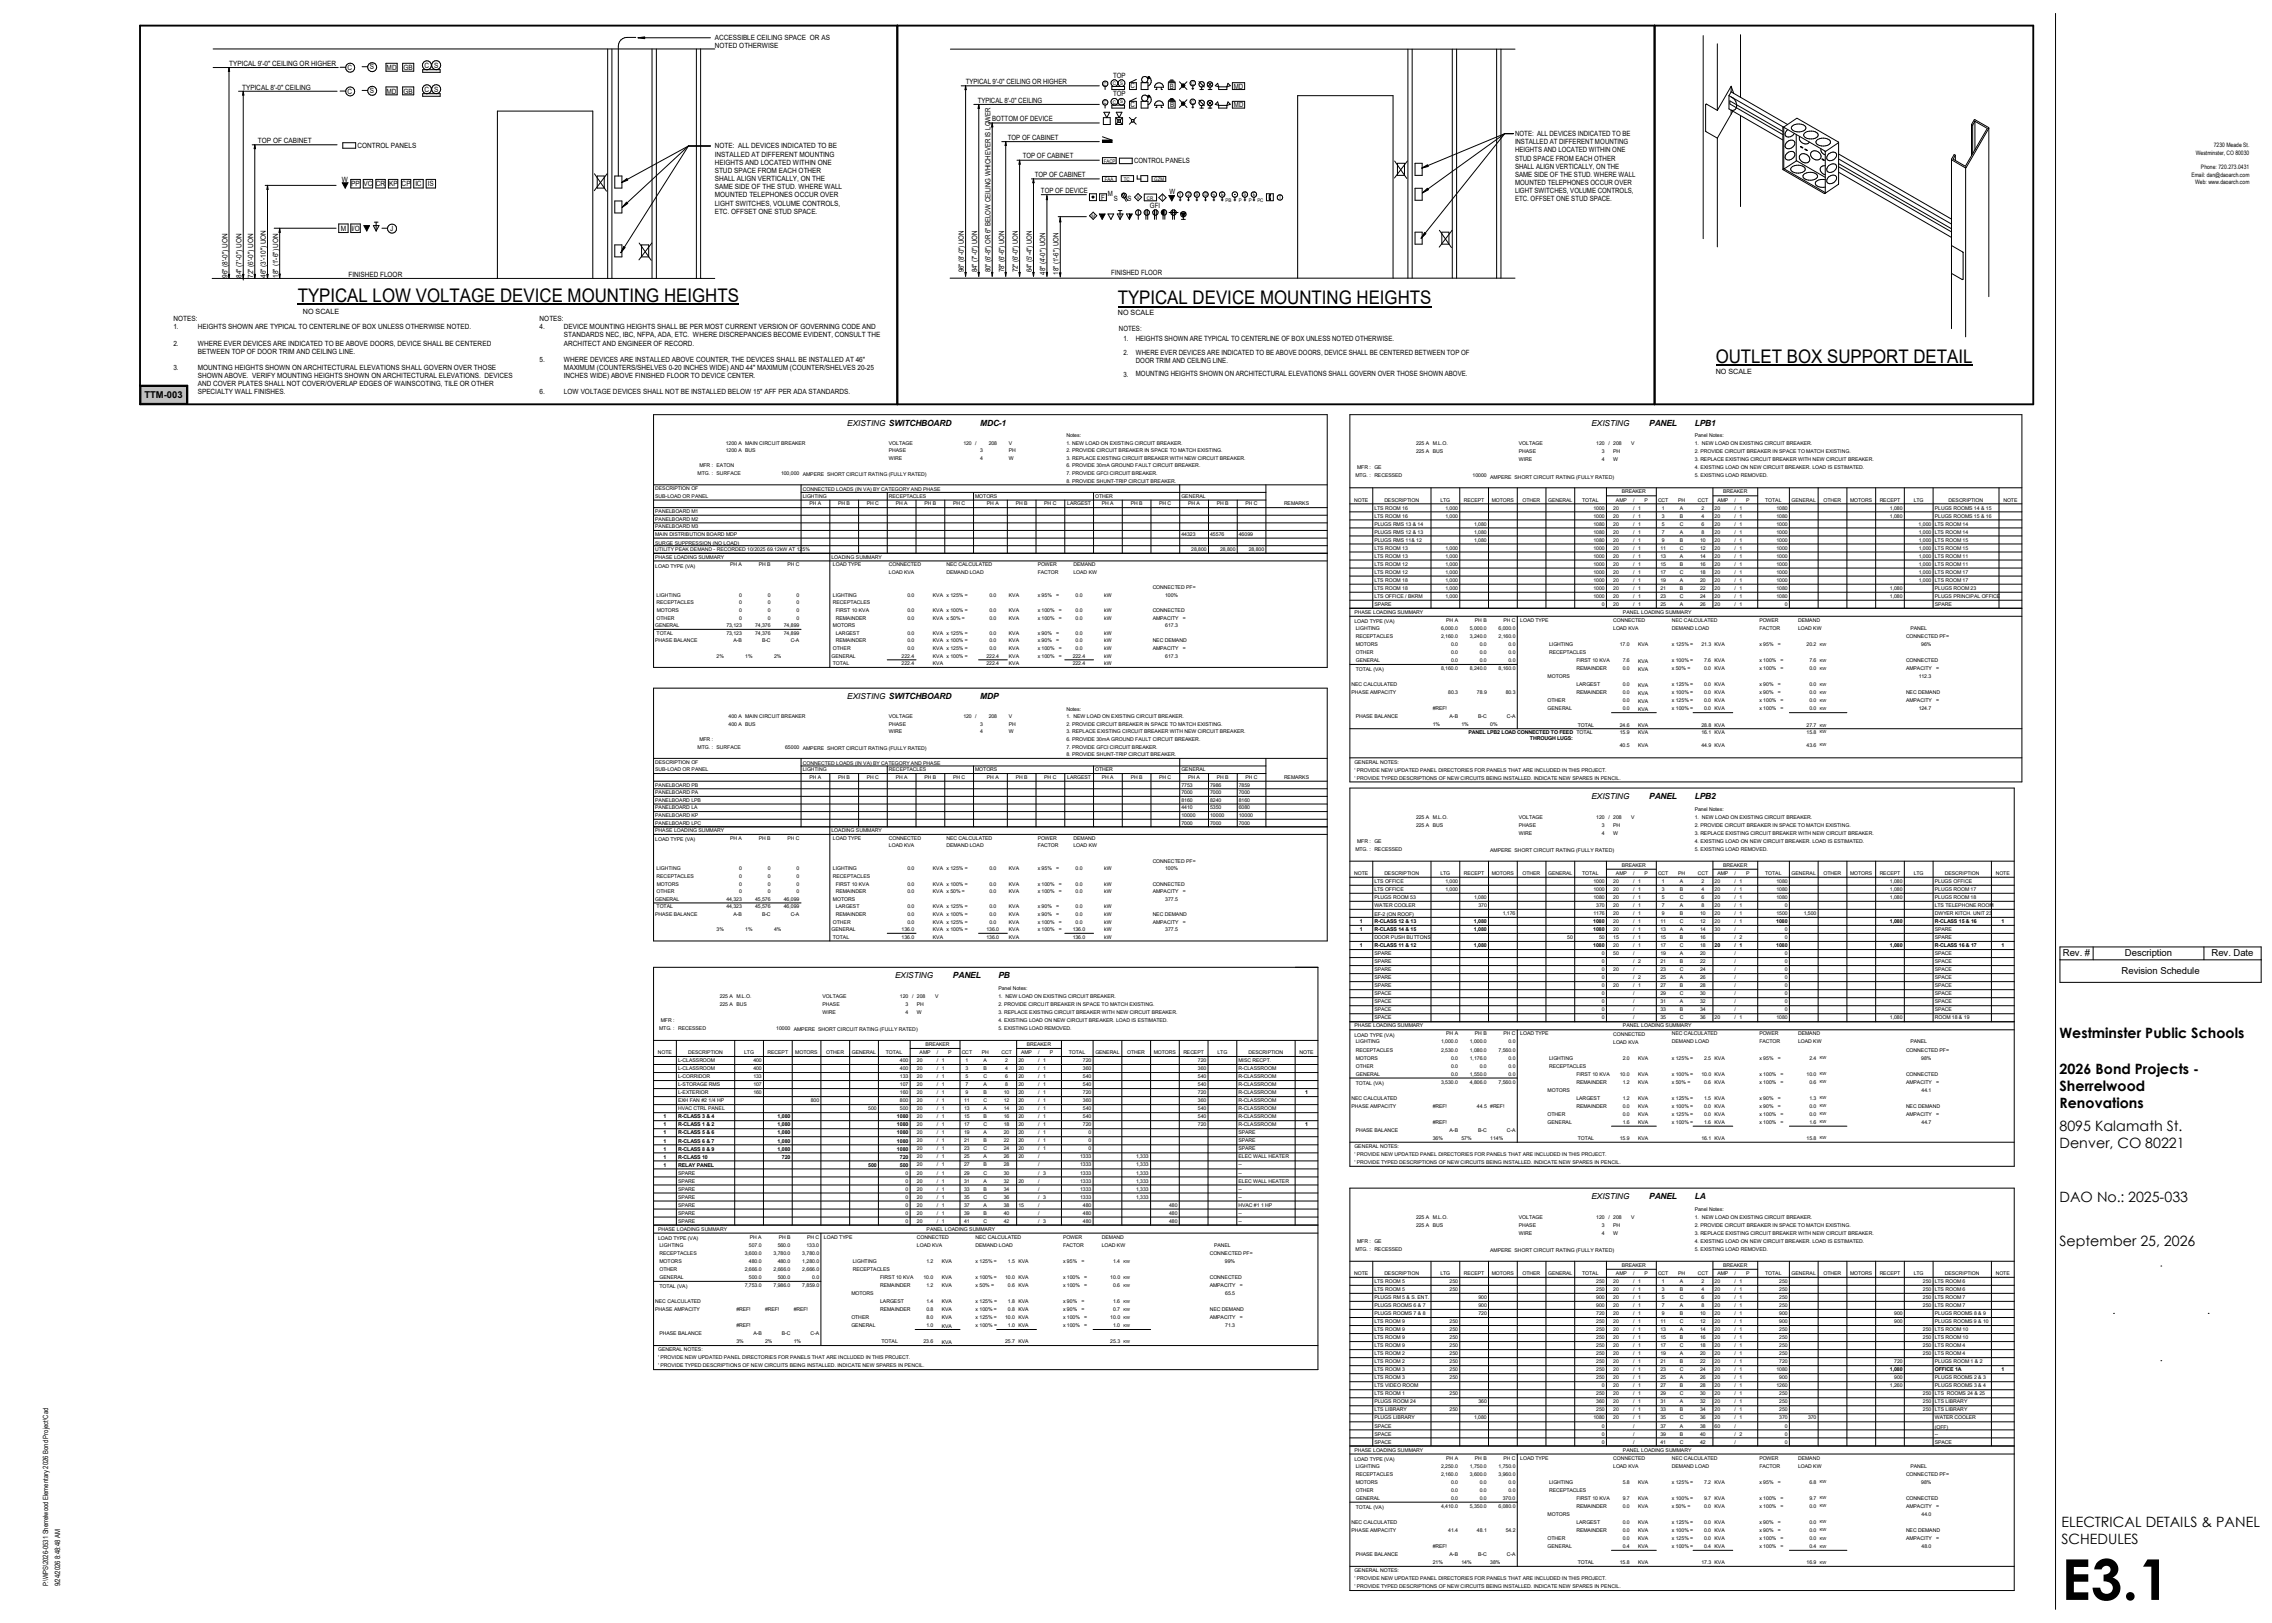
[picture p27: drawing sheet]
<svg xmlns="http://www.w3.org/2000/svg" width="1067mm" height="762mm" viewBox="0 0 1067 762" stroke-linecap="round" stroke-linejoin="round" font-family="sans-serif">
<defs><g id="words">
<text font-size="26.5" x="968" y="751">E3.1</text>
<g font-size="8.8">
<text x="140" y="142">TYPICAL LOW VOLTAGE DEVICE MOUNTING HEIGHTS</text>
<text x="525" y="143">TYPICAL DEVICE MOUNTING HEIGHTS</text>
<text x="806" y="170">OUTLET BOX SUPPORT DETAIL</text>
</g>
<g font-size="6.7">
<text x="967" y="487">Westminster Public Schools</text>
<text x="967" y="504">2026 Bond Projects -</text>
<text x="967" y="512">Sherrelwood</text>
<text x="967" y="520">Renovations</text>
<text x="967" y="531">8095 Kalamath St.</text>
<text x="967" y="539">Denver, CO 80221</text>
<text x="967" y="564">DAO No.: 2025-033</text>
<text x="967" y="585">September 25, 2026</text>
<text x="968" y="717">ELECTRICAL DETAILS &amp; PANEL</text>
<text x="968" y="725">SCHEDULES</text>
</g>
<g font-size="4.5">
<text x="969" y="449">Rev. #</text>
<text x="998" y="449">Description</text>
<text x="1038" y="449">Rev. Date</text>
<text x="996" y="457">Revision Schedule</text>
</g>
<text font-size="4.4" x="68" y="187">TTM-003</text>
<g font-size="4">
<text x="460" y="200">MDC-1</text>
<text x="774" y="200">PANEL</text>
<text x="796" y="200">LPB1</text>
<text x="460" y="328">MDP</text>
<text x="774" y="375">PANEL</text>
<text x="796" y="375">LPB2</text>
<text x="447" y="459">PANEL</text>
<text x="469" y="459">PB</text>
<text x="774" y="563">PANEL</text>
<text x="796" y="563">LA</text>
</g>
<g font-size="3.9">
<text x="398" y="200">EXISTING SWITCHBOARD</text>
<text x="747" y="200">EXISTING</text>
<text x="398" y="328">EXISTING SWITCHBOARD</text>
<text x="747" y="375">EXISTING</text>
<text x="420" y="459">EXISTING</text>
<text x="747" y="563">EXISTING</text>
</g>
<g font-size="3.4">
<text x="336" y="19">ACCESSIBLE CEILING SPACE OR AS</text>
<text x="336" y="23">NOTED OTHERWISE</text>
<text x="108" y="31">TYPICAL 9'-0&quot; CEILING OR HIGHER</text>
<text x="163" y="33">C</text>
<text x="174" y="33">S</text>
<text x="181" y="33">MD</text>
<text x="189" y="33">GB</text>
<text x="199" y="32">C S</text>
<text x="454" y="39">TYPICAL 9'-0&quot; CEILING OR HIGHER</text>
<text x="523" y="36">TOP</text>
<text x="531" y="42">C</text>
<text x="549" y="42">B</text>
<text x="579" y="42">MD</text>
<text x="114" y="42">TYPICAL 8'-0&quot; CEILING</text>
<text x="163" y="44">C</text>
<text x="174" y="44">S</text>
<text x="181" y="44">MD</text>
<text x="189" y="44">GB</text>
<text x="199" y="43">C S</text>
<text x="523" y="45">TOP</text>
<text x="459" y="48">TYPICAL 8'-0&quot; CEILING</text>
<text x="531" y="50">C</text>
<text x="549" y="50">B</text>
<text x="579" y="50">MD</text>
<text x="466" y="57">BOTTOM OF DEVICE</text>
<text x="473" y="66">TOP OF CABINET</text>
<text x="711" y="64">NOTE: ALL DEVICES INDICATED TO BE</text>
<text x="121" y="67">TOP OF CABINET</text>
<text x="168" y="69">CONTROL PANELS</text>
<text x="336" y="70">NOTE: ALL DEVICES INDICATED TO BE</text>
<text x="711" y="68">INSTALLED AT DIFFERENT MOUNTING</text>
<text x="711" y="72">HEIGHTS AND LOCATED WITHIN ONE</text>
<text x="336" y="74">INSTALLED AT DIFFERENT MOUNTING</text>
<text x="336" y="77">HEIGHTS AND LOCATED WITHIN ONE</text>
<text x="480" y="74">TOP OF CABINET</text>
<text x="533" y="77">CONTROL PANELS</text>
<text x="711" y="75">STUD SPACE FROM EACH OTHER</text>
<text x="336" y="81">STUD SPACE FROM EACH OTHER</text>
<text x="486" y="83">TOP OF CABINET</text>
<text x="711" y="79">SHALL ALIGN VERTICALLY, ON THE</text>
<text x="711" y="83">SAME SIDE OF THE STUD. WHERE WALL</text>
<text x="161" y="85">W</text>
<text x="165" y="87">PP</text>
<text x="171" y="87">VC</text>
<text x="176" y="87">CR</text>
<text x="183" y="87">KP</text>
<text x="189" y="87">CP</text>
<text x="195" y="87">IC</text>
<text x="201" y="87">IS</text>
<text x="336" y="85">SHALL ALIGN VERTICALLY, ON THE</text>
<text x="336" y="89">SAME SIDE OF THE STUD. WHERE WALL</text>
<text x="711" y="87">MOUNTED TELEPHONES OCCUR OVER</text>
<text x="336" y="93">MOUNTED TELEPHONES OCCUR OVER</text>
<text x="489" y="91">TOP OF DEVICE</text>
<text x="517" y="94">F</text>
<text x="520" y="92">M</text>
<text x="523" y="95">S</text>
<text x="529" y="95">S</text>
<text x="546" y="94">I</text>
<text x="549" y="91">W</text>
<text x="711" y="91">LIGHT SWITCHES, VOLUME CONTROLS,</text>
<text x="711" y="95">ETC. OFFSET ONE STUD SPACE.</text>
<text x="336" y="97">LIGHT SWITCHES, VOLUME CONTROLS,</text>
<text x="336" y="100">ETC. OFFSET ONE STUD SPACE.</text>
<text x="540" y="98">GFI</text>
<text x="160" y="108">M</text>
<text x="165" y="108">I/O</text>
<text x="183" y="108">J</text>
<text x="107" y="130" transform="rotate(-90 107 130)">96&quot; (8'-0&quot;) UON</text>
<text x="113" y="130" transform="rotate(-90 113 130)">84&quot; (7'-0&quot;) UON</text>
<text x="119" y="130" transform="rotate(-90 119 130)">72&quot; (6'-0&quot;) UON</text>
<text x="125" y="130" transform="rotate(-90 125 130)">46&quot; (3'-10&quot;) UON</text>
<text x="131" y="130" transform="rotate(-90 131 130)">18&quot; (1'-6&quot;) UON</text>
<text x="164" y="130">FINISHED FLOOR</text>
<text x="453" y="128" transform="rotate(-90 453 128)">96&quot; (8'-0&quot;) UON</text>
<text x="459" y="128" transform="rotate(-90 459 128)">84&quot; (7'-0&quot;) UON</text>
<text x="465" y="128" transform="rotate(-90 465 128)">80&quot; (6'-8&quot;) OR 6&quot; BELOW CEILING WHICHEVER IS LOWER</text>
<text x="471" y="128" transform="rotate(-90 471 128)">78&quot; (6'-6&quot;) UON</text>
<text x="478" y="128" transform="rotate(-90 478 128)">72&quot; (6'-0&quot;) UON</text>
<text x="485" y="128" transform="rotate(-90 485 128)">64&quot; (5'-4&quot;) UON</text>
<text x="491" y="129" transform="rotate(-90 491 129)">48&quot; (4'-0&quot;) UON</text>
<text x="497" y="129" transform="rotate(-90 497 129)">18&quot; (1'-6&quot;) UON</text>
<text x="522" y="129">FINISHED FLOOR</text>
<text x="142" y="147">NO SCALE</text>
<text x="525" y="148">NO SCALE</text>
<text x="81" y="151">NOTES:</text>
<text x="81" y="155">1.</text>
<text x="93" y="155">HEIGHTS SHOWN ARE TYPICAL TO CENTERLINE OF BOX UNLESS OTHERWISE NOTED.</text>
<text x="253" y="151">NOTES:</text>
<text x="253" y="155">4.</text>
<text x="265" y="155">DEVICE MOUNTING HEIGHTS SHALL BE PER MOST CURRENT VERSION OF GOVERNING CODE AND</text>
<text x="525" y="155">NOTES:</text>
<text x="265" y="158">STANDARDS NEC, IBC, NFPA, ADA, ETC. WHERE DISCREPANCIES BECOME EVIDENT, CONSULT THE</text>
<text x="528" y="160">1.</text>
<text x="533" y="160">HEIGHTS SHOWN ARE TYPICAL TO CENTERLINE OF BOX UNLESS NOTED OTHERWISE.</text>
<text x="81" y="162">2.</text>
<text x="93" y="166">BETWEEN TOP OF DOOR TRIM AND CEILING LINE.</text>
<text x="93" y="162">WHERE EVER DEVICES ARE INDICATED TO BE ABOVE DOORS, DEVICE SHALL BE CENTERED</text>
<text x="265" y="162">ARCHITECT AND ENGINEER OF RECORD.</text>
<text x="528" y="167">2.</text>
<text x="533" y="167">WHERE EVER DEVICES ARE INDICATED TO BE ABOVE DOORS, DEVICE SHALL BE CENTERED BETWEEN TOP OF</text>
<text x="81" y="174">3.</text>
<text x="93" y="174">MOUNTING HEIGHTS SHOWN ON ARCHITECTURAL ELEVATIONS SHALL GOVERN OVER THOSE</text>
<text x="253" y="170">5.</text>
<text x="265" y="174">MAXIMUM (COUNTERS/SHELVES 0-20 INCHES WIDE) AND 44&quot; MAXIMUM (COUNTER/SHELVES 20-25</text>
<text x="265" y="170">WHERE DEVICES ARE INSTALLED ABOVE COUNTER, THE DEVICES SHALL BE INSTALLED AT 46&quot;</text>
<text x="533" y="171">DOOR TRIM AND CEILING LINE.</text>
<text x="93" y="178">SHOWN ABOVE. VERIFY MOUNTING HEIGHTS SHOWN ON ARCHITECTURAL ELEVATIONS. DEVICES</text>
<text x="265" y="178">INCHES WIDE) ABOVE FINISHED FLOOR TO DEVICE CENTER.</text>
<text x="528" y="177">3.</text>
<text x="533" y="177">MOUNTING HEIGHTS SHOWN ON ARCHITECTURAL ELEVATIONS SHALL GOVERN OVER THOSE SHOWN ABOVE.</text>
<text x="806" y="176">NO SCALE</text>
<text x="93" y="181">AND COVER PLATES SHALL NOT COVER/OVERLAP EDGES OF WAINSCOTING, TILE OR OTHER</text>
<text x="93" y="185">SPECIALTY WALL FINISHES.</text>
<text x="253" y="185">6.</text>
<text x="265" y="185">LOW VOLTAGE DEVICES SHALL NOT BE INSTALLED BELOW 15&quot; AFF PER ADA STANDARDS.</text>
<text x="23" y="666" transform="rotate(-90 23 666)">Cad</text>
<text x="23" y="727" transform="rotate(-90 23 727)">0531 Sherrelwood Elementary 2026 Bond Project\</text>
<text x="23" y="734" transform="rotate(-90 23 734)">2026-</text>
<text x="23" y="741" transform="rotate(-90 23 741)">WPS\</text>
<text x="23" y="745" transform="rotate(-90 23 745)">P:\</text>
<text x="28" y="745" transform="rotate(-90 28 745)">9/24/2026 8:48:48 AM</text>
</g>
<g font-size="2.8">
<text x="1039" y="69">7230 Meade St.</text>
<text x="1031" y="73">Westminster, CO 80030</text>
<text x="1029" y="83">Email: dan@daoarch.com</text>
<text x="1033" y="79">Phone: 720.273.0431</text>
<text x="1031" y="86">Web: www.daoarch.com</text>
</g>
<g font-size="2.5">
<text x="690" y="345">PANEL LPB2 LOAD CONNECTED TO FEED TOTAL</text>
<text x="718" y="347">THROUGH LUGS:</text>
<text x="638" y="433">1</text>
<text x="638" y="437">1</text>
<text x="645" y="433">R-CLASS 12 &amp; 13</text>
<text x="645" y="437">R-CLASS 14 &amp; 15</text>
<text x="692" y="433">1,080</text>
<text x="692" y="437">1,080</text>
<text x="748" y="433">1080</text>
<text x="748" y="437">1080</text>
<text x="834" y="433">1080</text>
<text x="887" y="433">1,080</text>
<text x="908" y="433">R-CLASS 15 &amp; 16</text>
<text x="940" y="433">1</text>
<text x="638" y="445">1</text>
<text x="645" y="445">R-CLASS 11 &amp; 12</text>
<text x="692" y="445">1,080</text>
<text x="748" y="445">1080</text>
<text x="805" y="445">20</text>
<text x="814" y="445">/ 1</text>
<text x="834" y="445">1080</text>
<text x="887" y="445">1,080</text>
<text x="908" y="445">R-CLASS 16 &amp; 17</text>
<text x="940" y="445">1</text>
<text x="613" y="514">1</text>
<text x="312" y="525">1</text>
<text x="318" y="525">R-CLASS 3 &amp; 4</text>
<text x="365" y="525">1,080</text>
<text x="421" y="525">1080</text>
<text x="312" y="529">1</text>
<text x="312" y="533">1</text>
<text x="318" y="529">R-CLASS 1 &amp; 2</text>
<text x="318" y="533">R-CLASS 5 &amp; 6</text>
<text x="365" y="529">1,080</text>
<text x="365" y="533">1,080</text>
<text x="421" y="529">1080</text>
<text x="421" y="533">1080</text>
<text x="613" y="529">1</text>
<text x="312" y="536">1</text>
<text x="318" y="536">R-CLASS 6 &amp; 7</text>
<text x="365" y="536">1,080</text>
<text x="421" y="536">1080</text>
<text x="312" y="540">1</text>
<text x="312" y="544">1</text>
<text x="318" y="540">R-CLASS 8 &amp; 9</text>
<text x="318" y="544">R-CLASS 10</text>
<text x="365" y="540">1,080</text>
<text x="367" y="544">720</text>
<text x="421" y="540">1080</text>
<text x="422" y="544">720</text>
<text x="312" y="548">1</text>
<text x="318" y="548">RELAY PANEL</text>
<text x="408" y="548">500</text>
<text x="422" y="548">500</text>
<text x="887" y="644">1,080</text>
<text x="908" y="644">OFFICE 1A</text>
<text x="940" y="644">1</text>
</g>
<g font-size="2.4">
<text x="341" y="209">1200 A MAIN CIRCUIT BREAKER</text>
<text x="417" y="209">VOLTAGE</text>
<text x="452" y="209">120 /</text>
<text x="464" y="209">208</text>
<text x="474" y="209">V</text>
<text x="501" y="205">Notes:</text>
<text x="501" y="209">1. NEW LOAD ON EXISTING CIRCUIT BREAKER.</text>
<text x="665" y="209">225 A M.L.O.</text>
<text x="713" y="209">VOLTAGE</text>
<text x="750" y="209">120</text>
<text x="755" y="209">/ 208</text>
<text x="766" y="209">V</text>
<text x="796" y="205">Panel Notes:</text>
<text x="796" y="209">1. NEW LOAD ON EXISTING CIRCUIT BREAKER.</text>
<text x="341" y="212">1200 A BUS</text>
<text x="417" y="216">WIRE</text>
<text x="417" y="212">PHASE</text>
<text x="460" y="216">4</text>
<text x="460" y="212">3</text>
<text x="474" y="216">W</text>
<text x="474" y="212">PH</text>
<text x="501" y="216">3. REPLACE EXISTING CIRCUIT BREAKER WITH NEW CIRCUIT BREAKER.</text>
<text x="501" y="212">2. PROVIDE CIRCUIT BREAKER IN SPACE TO MATCH EXISTING.</text>
<text x="665" y="213">225 A BUS</text>
<text x="713" y="213">PHASE</text>
<text x="752" y="213">3</text>
<text x="757" y="213">PH</text>
<text x="796" y="213">2. PROVIDE CIRCUIT BREAKER IN SPACE TO MATCH EXISTING.</text>
<text x="328" y="219">MFR : EATON</text>
<text x="501" y="219">6. PROVIDE 30mA GROUND FAULT CIRCUIT BREAKER.</text>
<text x="637" y="220">MFR : GE</text>
<text x="713" y="217">WIRE</text>
<text x="752" y="217">4</text>
<text x="757" y="217">W</text>
<text x="796" y="217">3. REPLACE EXISTING CIRCUIT BREAKER WITH NEW CIRCUIT BREAKER.</text>
<text x="796" y="220">4. EXISTING LOAD ON NEW CIRCUIT BREAKER. LOAD IS ESTIMATED.</text>
<text x="328" y="223">MTG. : SURFACE</text>
<text x="367" y="223">100,000 AMPERE SHORT CIRCUIT RATING (FULLY RATED)</text>
<text x="501" y="223">7. PROVIDE GFCI CIRCUIT BREAKER.</text>
<text x="501" y="227">8. PROVIDE SHUNT-TRIP CIRCUIT BREAKER.</text>
<text x="636" y="224">MTG. : RECESSED</text>
<text x="691" y="224">10000 AMPERE SHORT CIRCUIT RATING (FULLY RATED)</text>
<text x="796" y="224">5. EXISTING LOAD REMOVED.</text>
<text x="308" y="230">DESCRIPTION OF</text>
<text x="308" y="234">SUB-LOAD OR PANEL</text>
<text x="377" y="234">LIGHTING</text>
<text x="377" y="231">CONNECTED LOADS (IN VA) BY CATEGORY AND PHASE</text>
<text x="417" y="234">RECEPTACLES</text>
<text x="458" y="234">MOTORS</text>
<text x="514" y="234">OTHER</text>
<text x="555" y="234">GENERAL</text>
<text x="761" y="232">BREAKER</text>
<text x="809" y="232">BREAKER</text>
<text x="380" y="237">PH A</text>
<text x="394" y="237">PH B</text>
<text x="407" y="237">PH C</text>
<text x="421" y="237">PH A</text>
<text x="434" y="237">PH B</text>
<text x="448" y="237">PH C</text>
<text x="463" y="237">PH A</text>
<text x="477" y="237">PH B</text>
<text x="490" y="237">PH C</text>
<text x="501" y="237">LARGEST</text>
<text x="517" y="237">PH A</text>
<text x="531" y="237">PH B</text>
<text x="544" y="237">PH C</text>
<text x="558" y="237">PH A</text>
<text x="571" y="237">PH B</text>
<text x="585" y="237">PH C</text>
<text x="603" y="237">REMARKS</text>
<text x="636" y="235">NOTE</text>
<text x="645" y="239">LTS ROOM 16</text>
<text x="650" y="235">DESCRIPTION</text>
<text x="676" y="235">LTG</text>
<text x="679" y="239">1,000</text>
<text x="687" y="235">RECEPT</text>
<text x="700" y="235">MOTORS</text>
<text x="715" y="235">OTHER</text>
<text x="727" y="235">GENERAL</text>
<text x="743" y="235">TOTAL</text>
<text x="748" y="239">1000</text>
<text x="757" y="239">20</text>
<text x="759" y="235">AMP</text>
<text x="767" y="235">/</text>
<text x="767" y="239">/ 1</text>
<text x="772" y="235">P</text>
<text x="779" y="235">CCT</text>
<text x="780" y="239">1</text>
<text x="788" y="235">PH</text>
<text x="789" y="239">A</text>
<text x="797" y="235">CCT</text>
<text x="799" y="239">2</text>
<text x="805" y="239">20</text>
<text x="806" y="235">AMP</text>
<text x="814" y="239">/ 1</text>
<text x="814" y="235">/</text>
<text x="820" y="235">P</text>
<text x="829" y="235">TOTAL</text>
<text x="834" y="239">1080</text>
<text x="841" y="235">GENERAL</text>
<text x="856" y="235">OTHER</text>
<text x="869" y="235">MOTORS</text>
<text x="883" y="235">RECEPT</text>
<text x="887" y="239">1,080</text>
<text x="899" y="235">LTG</text>
<text x="908" y="239">PLUGS ROOMS 14 &amp; 15</text>
<text x="915" y="235">DESCRIPTION</text>
<text x="941" y="235">NOTE</text>
<text x="308" y="241">PANELBOARD M1</text>
<text x="308" y="244">PANELBOARD M2</text>
<text x="645" y="243">LTS ROOM 16</text>
<text x="679" y="243">1,000</text>
<text x="748" y="243">1000</text>
<text x="757" y="243">20</text>
<text x="767" y="243">/ 1</text>
<text x="780" y="243">3</text>
<text x="789" y="243">B</text>
<text x="799" y="243">4</text>
<text x="805" y="243">20</text>
<text x="814" y="243">/ 1</text>
<text x="834" y="243">1080</text>
<text x="887" y="243">1,080</text>
<text x="908" y="243">PLUGS ROOMS 15 &amp; 16</text>
<text x="308" y="248">PANELBOARD M3</text>
<text x="308" y="252">MAIN DISTRIBUTION BOARD MDP</text>
<text x="555" y="252">44323</text>
<text x="568" y="252">45576</text>
<text x="582" y="252">46099</text>
<text x="645" y="247">PLUGS RMS 13 &amp; 14</text>
<text x="645" y="251">PLUGS RMS 12 &amp; 13</text>
<text x="692" y="247">1,080</text>
<text x="692" y="251">1,080</text>
<text x="748" y="247">1080</text>
<text x="748" y="251">1080</text>
<text x="757" y="247">20</text>
<text x="757" y="251">20</text>
<text x="767" y="247">/ 1</text>
<text x="767" y="251">/ 1</text>
<text x="780" y="247">5</text>
<text x="780" y="251">7</text>
<text x="789" y="247">C</text>
<text x="789" y="251">A</text>
<text x="799" y="247">6</text>
<text x="799" y="251">8</text>
<text x="805" y="247">20</text>
<text x="805" y="251">20</text>
<text x="814" y="247">/ 1</text>
<text x="814" y="251">/ 1</text>
<text x="834" y="247">1000</text>
<text x="834" y="251">1000</text>
<text x="901" y="247">1,000 LTS ROOM 14</text>
<text x="901" y="251">1,000 LTS ROOM 14</text>
<text x="308" y="256">SURGE SUPPRESSION (NO LOAD)</text>
<text x="645" y="254">PLUGS RMS 11&amp; 12</text>
<text x="692" y="254">1,080</text>
<text x="748" y="254">1080</text>
<text x="757" y="254">20</text>
<text x="767" y="254">/ 1</text>
<text x="780" y="254">9</text>
<text x="789" y="254">B</text>
<text x="798" y="254">10</text>
<text x="805" y="254">20</text>
<text x="814" y="254">/ 1</text>
<text x="834" y="254">1000</text>
<text x="901" y="254">1,000 LTS ROOM 15</text>
<text x="308" y="259">UTILITY PEAK DEMAND - RECORDED 10/2025 69.12kW AT 125%</text>
<text x="308" y="262">PHASE LOADING SUMMARY</text>
<text x="390" y="262">LOADING SUMMARY</text>
<text x="559" y="259">28,800</text>
<text x="573" y="259">28,800</text>
<text x="586" y="259">28,800</text>
<text x="645" y="258">LTS ROOM 13</text>
<text x="645" y="262">LTS ROOM 13</text>
<text x="679" y="258">1,000</text>
<text x="679" y="262">1,000</text>
<text x="748" y="258">1000</text>
<text x="748" y="262">1000</text>
<text x="757" y="258">20</text>
<text x="757" y="262">20</text>
<text x="767" y="258">/ 1</text>
<text x="767" y="262">/ 1</text>
<text x="780" y="258">11</text>
<text x="780" y="262">13</text>
<text x="789" y="258">C</text>
<text x="789" y="262">A</text>
<text x="798" y="258">12</text>
<text x="798" y="262">14</text>
<text x="805" y="258">20</text>
<text x="805" y="262">20</text>
<text x="814" y="258">/ 1</text>
<text x="814" y="262">/ 1</text>
<text x="834" y="258">1000</text>
<text x="834" y="262">1000</text>
<text x="901" y="258">1,000 LTS ROOM 15</text>
<text x="901" y="262">1,000 LTS ROOM 11</text>
<text x="308" y="266">LOAD TYPE (VA)</text>
<text x="343" y="266">PH A</text>
<text x="356" y="266">PH B</text>
<text x="370" y="266">PH C</text>
<text x="391" y="266">LOAD TYPE</text>
<text x="417" y="269">LOAD KVA</text>
<text x="417" y="266">CONNECTED</text>
<text x="444" y="269">DEMAND LOAD</text>
<text x="444" y="266">NEC CALCULATED</text>
<text x="487" y="269">FACTOR</text>
<text x="487" y="266">POWER</text>
<text x="504" y="269">LOAD KW</text>
<text x="504" y="266">DEMAND</text>
<text x="645" y="266">LTS ROOM 12</text>
<text x="645" y="269">LTS ROOM 12</text>
<text x="679" y="266">1,000</text>
<text x="679" y="269">1,000</text>
<text x="748" y="266">1000</text>
<text x="748" y="269">1000</text>
<text x="757" y="266">20</text>
<text x="757" y="269">20</text>
<text x="767" y="266">/ 1</text>
<text x="767" y="269">/ 1</text>
<text x="780" y="266">15</text>
<text x="780" y="269">17</text>
<text x="789" y="266">B</text>
<text x="789" y="269">C</text>
<text x="798" y="269">18</text>
<text x="798" y="266">16</text>
<text x="805" y="269">20</text>
<text x="805" y="266">20</text>
<text x="814" y="269">/ 1</text>
<text x="814" y="266">/ 1</text>
<text x="834" y="269">1000</text>
<text x="834" y="266">1000</text>
<text x="901" y="269">1,000 LTS ROOM 17</text>
<text x="901" y="266">1,000 LTS ROOM 11</text>
<text x="645" y="273">LTS ROOM 18</text>
<text x="679" y="273">1,000</text>
<text x="748" y="273">1000</text>
<text x="757" y="273">20</text>
<text x="767" y="273">/ 1</text>
<text x="780" y="273">19</text>
<text x="789" y="273">A</text>
<text x="798" y="273">20</text>
<text x="805" y="273">20</text>
<text x="814" y="273">/ 1</text>
<text x="834" y="273">1000</text>
<text x="901" y="273">1,000 LTS ROOM 17</text>
<text x="308" y="280">LIGHTING</text>
<text x="347" y="280">0</text>
<text x="361" y="280">0</text>
<text x="374" y="280">0</text>
<text x="391" y="280">LIGHTING</text>
<text x="426" y="280">0.0</text>
<text x="438" y="280">KVA x 125% =</text>
<text x="465" y="280">0.0</text>
<text x="474" y="280">KVA</text>
<text x="487" y="280">x 95%</text>
<text x="496" y="280">=</text>
<text x="505" y="280">0.0</text>
<text x="518" y="280">kW</text>
<text x="541" y="277">CONNECTED PF=</text>
<text x="547" y="280">100%</text>
<text x="645" y="277">LTS ROOM 18</text>
<text x="645" y="281">LTS OFFICE / BKRM</text>
<text x="679" y="277">1,000</text>
<text x="679" y="281">1,000</text>
<text x="748" y="277">1000</text>
<text x="748" y="281">1000</text>
<text x="757" y="277">20</text>
<text x="757" y="281">20</text>
<text x="767" y="277">/ 1</text>
<text x="767" y="281">/ 1</text>
<text x="780" y="277">21</text>
<text x="780" y="281">23</text>
<text x="789" y="277">B</text>
<text x="789" y="281">C</text>
<text x="798" y="281">24</text>
<text x="798" y="277">22</text>
<text x="805" y="281">20</text>
<text x="805" y="277">20</text>
<text x="814" y="281">/ 1</text>
<text x="814" y="277">/ 1</text>
<text x="834" y="281">1080</text>
<text x="834" y="277">1080</text>
<text x="887" y="281">1,080</text>
<text x="887" y="277">1,080</text>
<text x="908" y="281">PLUGS PRINCIPAL OFFICE</text>
<text x="908" y="277">PLUGS ROOM 23</text>
<text x="308" y="284">RECEPTACLES</text>
<text x="308" y="287">MOTORS</text>
<text x="347" y="287">0</text>
<text x="347" y="284">0</text>
<text x="361" y="287">0</text>
<text x="361" y="284">0</text>
<text x="374" y="287">0</text>
<text x="374" y="284">0</text>
<text x="391" y="284">RECEPTACLES</text>
<text x="392" y="287">FIRST 10 KVA</text>
<text x="426" y="287">0.0</text>
<text x="438" y="287">KVA x 100% =</text>
<text x="465" y="287">0.0</text>
<text x="474" y="287">KVA</text>
<text x="487" y="287">x 100%</text>
<text x="497" y="287">=</text>
<text x="505" y="287">0.0</text>
<text x="518" y="287">kW</text>
<text x="541" y="287">CONNECTED</text>
<text x="645" y="284">SPARE</text>
<text x="752" y="284">0</text>
<text x="757" y="284">20</text>
<text x="767" y="284">/ 1</text>
<text x="780" y="284">25</text>
<text x="789" y="284">A</text>
<text x="798" y="284">26</text>
<text x="805" y="284">20</text>
<text x="814" y="284">/ 1</text>
<text x="838" y="284">0</text>
<text x="908" y="284">SPARE</text>
<text x="308" y="291">OTHER</text>
<text x="347" y="291">0</text>
<text x="361" y="291">0</text>
<text x="374" y="291">0</text>
<text x="392" y="291">REMAINDER</text>
<text x="426" y="291">0.0</text>
<text x="438" y="291">KVA x 50% =</text>
<text x="465" y="291">0.0</text>
<text x="474" y="291">KVA</text>
<text x="487" y="291">x 100%</text>
<text x="497" y="291">=</text>
<text x="505" y="291">0.0</text>
<text x="518" y="291">kW</text>
<text x="541" y="291">AMPACITY</text>
<text x="555" y="291">=</text>
<text x="636" y="288">PHASE LOADING SUMMARY</text>
<text x="636" y="293">LOAD TYPE (VA)</text>
<text x="679" y="292">PH A</text>
<text x="693" y="292">PH B</text>
<text x="706" y="292">PH C</text>
<text x="714" y="292">LOAD TYPE</text>
<text x="757" y="292">CONNECTED</text>
<text x="762" y="288">PANEL LOADING SUMMARY</text>
<text x="785" y="292">NEC CALCULATED</text>
<text x="826" y="292">POWER</text>
<text x="844" y="292">DEMAND</text>
<text x="308" y="294">GENERAL</text>
<text x="308" y="298">TOTAL</text>
<text x="341" y="294">73,123</text>
<text x="341" y="298">73,123</text>
<text x="355" y="294">74,376</text>
<text x="355" y="298">74,376</text>
<text x="368" y="294">74,899</text>
<text x="368" y="298">74,899</text>
<text x="391" y="294">MOTORS</text>
<text x="392" y="298">LARGEST</text>
<text x="426" y="298">0.0</text>
<text x="438" y="298">KVA x 125% =</text>
<text x="465" y="298">0.0</text>
<text x="474" y="298">KVA</text>
<text x="487" y="298">x 90%</text>
<text x="496" y="298">=</text>
<text x="505" y="298">0.0</text>
<text x="518" y="298">kW</text>
<text x="547" y="294">617.3</text>
<text x="637" y="296">LIGHTING</text>
<text x="637" y="300">RECEPTACLES</text>
<text x="677" y="300">2,160.0</text>
<text x="677" y="296">6,000.0</text>
<text x="690" y="300">3,240.0</text>
<text x="690" y="296">5,000.0</text>
<text x="704" y="300">2,160.0</text>
<text x="704" y="296">6,000.0</text>
<text x="757" y="296">LOAD KVA</text>
<text x="785" y="296">DEMAND LOAD</text>
<text x="826" y="296">FACTOR</text>
<text x="844" y="296">LOAD KW</text>
<text x="895" y="300">CONNECTED PF=</text>
<text x="897" y="296">PANEL</text>
<text x="308" y="302">PHASE BALANCE</text>
<text x="344" y="302">A-B</text>
<text x="358" y="302">B-C</text>
<text x="371" y="302">C-A</text>
<text x="391" y="305">OTHER</text>
<text x="392" y="302">REMAINDER</text>
<text x="426" y="302">0.0</text>
<text x="426" y="305">0.0</text>
<text x="438" y="302">KVA x 100% =</text>
<text x="438" y="305">KVA x 125% =</text>
<text x="465" y="305">0.0</text>
<text x="465" y="302">0.0</text>
<text x="474" y="302">KVA</text>
<text x="474" y="305">KVA</text>
<text x="487" y="302">x 90%</text>
<text x="487" y="305">x 100%</text>
<text x="496" y="302">=</text>
<text x="497" y="305">=</text>
<text x="505" y="302">0.0</text>
<text x="505" y="305">0.0</text>
<text x="518" y="302">kW</text>
<text x="518" y="305">kW</text>
<text x="541" y="305">AMPACITY</text>
<text x="541" y="302">NEC DEMAND</text>
<text x="555" y="305">=</text>
<text x="637" y="303">MOTORS</text>
<text x="681" y="303">0.0</text>
<text x="695" y="303">0.0</text>
<text x="708" y="303">0.0</text>
<text x="727" y="303">LIGHTING</text>
<text x="761" y="303">17.0</text>
<text x="769" y="304">KVA</text>
<text x="785" y="303">x 125% =</text>
<text x="799" y="303">21.3 KVA</text>
<text x="826" y="303">x 95%</text>
<text x="835" y="303">=</text>
<text x="848" y="303">20.2</text>
<text x="902" y="303">96%</text>
<text x="336" y="309">2%</text>
<text x="350" y="309">1%</text>
<text x="363" y="309">2%</text>
<text x="390" y="309">GENERAL</text>
<text x="423" y="309">222.4</text>
<text x="438" y="309">KVA x 100% =</text>
<text x="463" y="309">222.4</text>
<text x="474" y="309">KVA</text>
<text x="487" y="309">x 100%</text>
<text x="497" y="309">=</text>
<text x="504" y="309">222.4</text>
<text x="518" y="309">kW</text>
<text x="547" y="309">617.3</text>
<text x="637" y="307">OTHER</text>
<text x="637" y="311">GENERAL</text>
<text x="681" y="311">0.0</text>
<text x="681" y="307">0.0</text>
<text x="695" y="311">0.0</text>
<text x="695" y="307">0.0</text>
<text x="708" y="311">0.0</text>
<text x="708" y="307">0.0</text>
<text x="727" y="307">RECEPTACLES</text>
<text x="740" y="311">FIRST 10 KVA</text>
<text x="762" y="311">7.6</text>
<text x="769" y="311">KVA</text>
<text x="785" y="311">x 100% =</text>
<text x="800" y="311">7.6 KVA</text>
<text x="826" y="311">x 100%</text>
<text x="836" y="311">=</text>
<text x="850" y="311">7.6</text>
<text x="895" y="311">CONNECTED</text>
<text x="391" y="312">TOTAL</text>
<text x="423" y="312">222.4</text>
<text x="438" y="312">KVA</text>
<text x="463" y="312">222.4</text>
<text x="474" y="312">KVA</text>
<text x="504" y="312">222.4</text>
<text x="518" y="312">kW</text>
<text x="637" y="315">TOTAL (VA)</text>
<text x="677" y="315">8,160.0</text>
<text x="690" y="315">8,240.0</text>
<text x="704" y="315">8,160.0</text>
<text x="740" y="315">REMAINDER</text>
<text x="762" y="315">0.0</text>
<text x="769" y="315">KVA</text>
<text x="785" y="315">x 50% =</text>
<text x="800" y="315">0.0 KVA</text>
<text x="826" y="315">x 100%</text>
<text x="836" y="315">=</text>
<text x="850" y="315">0.0</text>
<text x="895" y="315">AMPACITY</text>
<text x="909" y="315">=</text>
<text x="635" y="322">NEC CALCULATED</text>
<text x="727" y="318">MOTORS</text>
<text x="740" y="322">LARGEST</text>
<text x="762" y="322">0.0</text>
<text x="769" y="322">KVA</text>
<text x="785" y="322">x 125% =</text>
<text x="800" y="322">0.0 KVA</text>
<text x="826" y="322">x 90%</text>
<text x="835" y="322">=</text>
<text x="850" y="322">0.0</text>
<text x="901" y="318">112.3</text>
<text x="635" y="326">PHASE AMPACITY</text>
<text x="680" y="326">80.3</text>
<text x="694" y="326">78.9</text>
<text x="707" y="326">80.3</text>
<text x="727" y="330">OTHER</text>
<text x="740" y="326">REMAINDER</text>
<text x="762" y="330">0.0</text>
<text x="762" y="326">0.0</text>
<text x="769" y="330">KVA</text>
<text x="769" y="326">KVA</text>
<text x="785" y="330">x 125% =</text>
<text x="785" y="326">x 100% =</text>
<text x="800" y="330">0.0 KVA</text>
<text x="800" y="326">0.0 KVA</text>
<text x="826" y="330">x 100%</text>
<text x="826" y="326">x 90%</text>
<text x="835" y="326">=</text>
<text x="836" y="330">=</text>
<text x="850" y="330">0.0</text>
<text x="850" y="326">0.0</text>
<text x="895" y="326">NEC DEMAND</text>
<text x="895" y="330">AMPACITY</text>
<text x="909" y="330">=</text>
<text x="501" y="334">Notes:</text>
<text x="673" y="333">#REF!</text>
<text x="727" y="333">GENERAL</text>
<text x="762" y="333">0.0</text>
<text x="769" y="334">KVA</text>
<text x="785" y="333">x 100% =</text>
<text x="800" y="333">0.0 KVA</text>
<text x="826" y="333">x 100%</text>
<text x="836" y="333">=</text>
<text x="850" y="333">0.0</text>
<text x="901" y="333">124.7</text>
<text x="342" y="337">400 A MAIN CIRCUIT BREAKER</text>
<text x="342" y="341">400 A BUS</text>
<text x="417" y="341">PHASE</text>
<text x="417" y="337">VOLTAGE</text>
<text x="452" y="337">120 /</text>
<text x="460" y="341">3</text>
<text x="464" y="337">208</text>
<text x="474" y="341">PH</text>
<text x="474" y="337">V</text>
<text x="501" y="341">2. PROVIDE CIRCUIT BREAKER IN SPACE TO MATCH EXISTING.</text>
<text x="501" y="337">1. NEW LOAD ON EXISTING CIRCUIT BREAKER.</text>
<text x="637" y="337">PHASE BALANCE</text>
<text x="673" y="341">1%</text>
<text x="681" y="337">A-B</text>
<text x="686" y="341">1%</text>
<text x="694" y="337">B-C</text>
<text x="700" y="341">0%</text>
<text x="708" y="337">C-A</text>
<text x="741" y="341">TOTAL</text>
<text x="761" y="341">24.6</text>
<text x="769" y="341">KVA</text>
<text x="799" y="341">28.8 KVA</text>
<text x="848" y="341">27.7</text>
<text x="328" y="348">MFR :</text>
<text x="417" y="344">WIRE</text>
<text x="460" y="344">4</text>
<text x="474" y="344">W</text>
<text x="501" y="344">3. REPLACE EXISTING CIRCUIT BREAKER WITH NEW CIRCUIT BREAKER.</text>
<text x="501" y="348">6. PROVIDE 30mA GROUND FAULT CIRCUIT BREAKER.</text>
<text x="761" y="345">15.9</text>
<text x="769" y="345">KVA</text>
<text x="799" y="345">16.1 KVA</text>
<text x="848" y="345">15.8</text>
<text x="328" y="351">MTG. : SURFACE</text>
<text x="369" y="351">65000 AMPERE SHORT CIRCUIT RATING (FULLY RATED)</text>
<text x="501" y="351">7. PROVIDE GFCI CIRCUIT BREAKER.</text>
<text x="761" y="351">40.5</text>
<text x="769" y="351">KVA</text>
<text x="799" y="351">44.9 KVA</text>
<text x="848" y="351">43.6</text>
<text x="308" y="359">DESCRIPTION OF</text>
<text x="377" y="359">CONNECTED LOADS (IN VA) BY CATEGORY AND PHASE</text>
<text x="501" y="355">8. PROVIDE SHUNT-TRIP CIRCUIT BREAKER.</text>
<text x="636" y="358">GENERAL NOTES:</text>
<text x="308" y="362">SUB-LOAD OR PANEL</text>
<text x="377" y="362">LIGHTING</text>
<text x="380" y="366">PH A</text>
<text x="394" y="366">PH B</text>
<text x="407" y="366">PH C</text>
<text x="417" y="362">RECEPTACLES</text>
<text x="421" y="366">PH A</text>
<text x="434" y="366">PH B</text>
<text x="448" y="366">PH C</text>
<text x="458" y="362">MOTORS</text>
<text x="463" y="366">PH A</text>
<text x="477" y="366">PH B</text>
<text x="490" y="366">PH C</text>
<text x="501" y="366">LARGEST</text>
<text x="514" y="362">OTHER</text>
<text x="517" y="366">PH A</text>
<text x="531" y="366">PH B</text>
<text x="544" y="366">PH C</text>
<text x="555" y="362">GENERAL</text>
<text x="558" y="366">PH A</text>
<text x="571" y="366">PH B</text>
<text x="585" y="366">PH C</text>
<text x="603" y="366">REMARKS</text>
<text x="636" y="362">' PROVIDE NEW UPDATED PANEL DIRECTORIES FOR PANELS THAT ARE INCLUDED IN THIS PROJECT.</text>
<text x="308" y="369">PANELBOARD PB</text>
<text x="555" y="369">7753</text>
<text x="568" y="369">7986</text>
<text x="582" y="369">7859</text>
<text x="636" y="366">' PROVIDE TYPED DESCRIPTIONS OF NEW CIRCUITS BEING INSTALLED. INDICATE NEW SPARES IN PENCIL.</text>
<text x="308" y="373">PANELBOARD PA</text>
<text x="308" y="376">PANELBOARD LPB</text>
<text x="555" y="373">7000</text>
<text x="555" y="376">8160</text>
<text x="568" y="373">7000</text>
<text x="568" y="376">8240</text>
<text x="582" y="373">7000</text>
<text x="582" y="376">8160</text>
<text x="308" y="380">PANELBOARD LA</text>
<text x="308" y="384">PANELBOARD KP</text>
<text x="555" y="384">10000</text>
<text x="555" y="380">4410</text>
<text x="568" y="384">10000</text>
<text x="568" y="380">5350</text>
<text x="582" y="380">6080</text>
<text x="582" y="384">10000</text>
<text x="796" y="381">Panel Notes:</text>
<text x="308" y="387">PANELBOARD LPC</text>
<text x="555" y="387">7000</text>
<text x="568" y="387">7000</text>
<text x="582" y="387">7000</text>
<text x="665" y="384">225 A M.L.O.</text>
<text x="665" y="388">225 A BUS</text>
<text x="713" y="384">VOLTAGE</text>
<text x="713" y="388">PHASE</text>
<text x="750" y="384">120</text>
<text x="752" y="388">3</text>
<text x="755" y="384">/ 208</text>
<text x="757" y="388">PH</text>
<text x="766" y="384">V</text>
<text x="796" y="388">2. PROVIDE CIRCUIT BREAKER IN SPACE TO MATCH EXISTING.</text>
<text x="796" y="384">1. NEW LOAD ON EXISTING CIRCUIT BREAKER.</text>
<text x="308" y="391">PHASE LOADING SUMMARY</text>
<text x="308" y="395">LOAD TYPE (VA)</text>
<text x="343" y="394">PH A</text>
<text x="356" y="394">PH B</text>
<text x="370" y="394">PH C</text>
<text x="390" y="391">LOADING SUMMARY</text>
<text x="391" y="394">LOAD TYPE</text>
<text x="417" y="394">CONNECTED</text>
<text x="444" y="394">NEC CALCULATED</text>
<text x="487" y="394">POWER</text>
<text x="504" y="394">DEMAND</text>
<text x="637" y="396">MFR : GE</text>
<text x="713" y="392">WIRE</text>
<text x="752" y="392">4</text>
<text x="757" y="392">W</text>
<text x="796" y="392">3. REPLACE EXISTING CIRCUIT BREAKER WITH NEW CIRCUIT BREAKER.</text>
<text x="796" y="396">4. EXISTING LOAD ON NEW CIRCUIT BREAKER. LOAD IS ESTIMATED.</text>
<text x="417" y="398">LOAD KVA</text>
<text x="444" y="398">DEMAND LOAD</text>
<text x="487" y="398">FACTOR</text>
<text x="504" y="398">LOAD KW</text>
<text x="636" y="399">MTG. : RECESSED</text>
<text x="700" y="400">AMPERE SHORT CIRCUIT RATING (FULLY RATED)</text>
<text x="796" y="399">5. EXISTING LOAD REMOVED.</text>
<text x="541" y="405">CONNECTED PF=</text>
<text x="761" y="407">BREAKER</text>
<text x="809" y="407">BREAKER</text>
<text x="308" y="409">LIGHTING</text>
<text x="308" y="412">RECEPTACLES</text>
<text x="347" y="409">0</text>
<text x="347" y="412">0</text>
<text x="361" y="409">0</text>
<text x="361" y="412">0</text>
<text x="374" y="409">0</text>
<text x="374" y="412">0</text>
<text x="391" y="409">LIGHTING</text>
<text x="391" y="412">RECEPTACLES</text>
<text x="426" y="409">0.0</text>
<text x="438" y="409">KVA x 125% =</text>
<text x="465" y="409">0.0</text>
<text x="474" y="409">KVA</text>
<text x="487" y="409">x 95%</text>
<text x="496" y="409">=</text>
<text x="505" y="409">0.0</text>
<text x="518" y="409">kW</text>
<text x="547" y="409">100%</text>
<text x="636" y="411">NOTE</text>
<text x="650" y="411">DESCRIPTION</text>
<text x="676" y="411">LTG</text>
<text x="687" y="411">RECEPT</text>
<text x="700" y="411">MOTORS</text>
<text x="715" y="411">OTHER</text>
<text x="727" y="411">GENERAL</text>
<text x="743" y="411">TOTAL</text>
<text x="759" y="411">AMP</text>
<text x="767" y="411">/</text>
<text x="772" y="411">P</text>
<text x="779" y="411">CCT</text>
<text x="788" y="411">PH</text>
<text x="797" y="411">CCT</text>
<text x="806" y="411">AMP</text>
<text x="814" y="411">/</text>
<text x="820" y="411">P</text>
<text x="829" y="411">TOTAL</text>
<text x="841" y="411">GENERAL</text>
<text x="856" y="411">OTHER</text>
<text x="869" y="411">MOTORS</text>
<text x="883" y="411">RECEPT</text>
<text x="899" y="411">LTG</text>
<text x="913" y="411">DESCRIPTION</text>
<text x="937" y="411">NOTE</text>
<text x="308" y="419">OTHER</text>
<text x="308" y="416">MOTORS</text>
<text x="347" y="416">0</text>
<text x="347" y="419">0</text>
<text x="361" y="416">0</text>
<text x="361" y="419">0</text>
<text x="374" y="416">0</text>
<text x="374" y="419">0</text>
<text x="392" y="416">FIRST 10 KVA</text>
<text x="392" y="419">REMAINDER</text>
<text x="426" y="419">0.0</text>
<text x="426" y="416">0.0</text>
<text x="438" y="419">KVA x 50% =</text>
<text x="438" y="416">KVA x 100% =</text>
<text x="465" y="419">0.0</text>
<text x="465" y="416">0.0</text>
<text x="474" y="416">KVA</text>
<text x="474" y="419">KVA</text>
<text x="487" y="419">x 100%</text>
<text x="487" y="416">x 100%</text>
<text x="497" y="419">=</text>
<text x="497" y="416">=</text>
<text x="505" y="419">0.0</text>
<text x="505" y="416">0.0</text>
<text x="518" y="416">kW</text>
<text x="518" y="419">kW</text>
<text x="541" y="419">AMPACITY</text>
<text x="541" y="416">CONNECTED</text>
<text x="555" y="419">=</text>
<text x="645" y="415">LTS OFFICE</text>
<text x="645" y="418">LTS OFFICE</text>
<text x="679" y="415">1,000</text>
<text x="679" y="418">1,000</text>
<text x="748" y="415">1000</text>
<text x="748" y="418">1000</text>
<text x="757" y="415">20</text>
<text x="757" y="418">20</text>
<text x="767" y="415">/ 1</text>
<text x="767" y="418">/ 1</text>
<text x="780" y="415">1</text>
<text x="780" y="418">3</text>
<text x="789" y="415">A</text>
<text x="789" y="418">B</text>
<text x="799" y="415">2</text>
<text x="799" y="418">4</text>
<text x="805" y="415">20</text>
<text x="805" y="418">20</text>
<text x="814" y="415">/ 1</text>
<text x="814" y="418">/ 1</text>
<text x="834" y="415">1080</text>
<text x="834" y="418">1080</text>
<text x="887" y="415">1,080</text>
<text x="887" y="418">1,080</text>
<text x="908" y="415">PLUGS OFFICE</text>
<text x="908" y="418">PLUGS ROOM 17</text>
<text x="308" y="423">GENERAL</text>
<text x="341" y="423">44,323</text>
<text x="355" y="423">45,576</text>
<text x="368" y="423">46,099</text>
<text x="391" y="423">MOTORS</text>
<text x="547" y="423">377.5</text>
<text x="645" y="422">PLUGS ROOM 53</text>
<text x="645" y="426">WATER COOLER</text>
<text x="692" y="422">1,080</text>
<text x="694" y="426">370</text>
<text x="748" y="422">1080</text>
<text x="750" y="426">370</text>
<text x="757" y="422">20</text>
<text x="757" y="426">20</text>
<text x="767" y="422">/ 1</text>
<text x="767" y="426">/ 1</text>
<text x="780" y="422">5</text>
<text x="780" y="426">7</text>
<text x="789" y="422">C</text>
<text x="789" y="426">A</text>
<text x="799" y="422">6</text>
<text x="799" y="426">8</text>
<text x="805" y="422">20</text>
<text x="805" y="426">20</text>
<text x="814" y="422">/ 1</text>
<text x="814" y="426">/ 1</text>
<text x="834" y="422">1080</text>
<text x="838" y="426">0</text>
<text x="887" y="422">1,080</text>
<text x="908" y="422">PLUGS ROOM 18</text>
<text x="908" y="426">LTS TELEPHONE ROOM</text>
<text x="308" y="430">PHASE BALANCE</text>
<text x="308" y="426">TOTAL</text>
<text x="341" y="426">44,323</text>
<text x="344" y="430">A-B</text>
<text x="355" y="426">45,576</text>
<text x="358" y="430">B-C</text>
<text x="368" y="426">46,099</text>
<text x="371" y="430">C-A</text>
<text x="392" y="426">LARGEST</text>
<text x="392" y="430">REMAINDER</text>
<text x="426" y="426">0.0</text>
<text x="426" y="430">0.0</text>
<text x="438" y="426">KVA x 125% =</text>
<text x="438" y="430">KVA x 100% =</text>
<text x="465" y="426">0.0</text>
<text x="465" y="430">0.0</text>
<text x="474" y="426">KVA</text>
<text x="474" y="430">KVA</text>
<text x="487" y="426">x 90%</text>
<text x="487" y="430">x 90%</text>
<text x="496" y="426">=</text>
<text x="496" y="430">=</text>
<text x="505" y="426">0.0</text>
<text x="505" y="430">0.0</text>
<text x="518" y="426">kW</text>
<text x="518" y="430">kW</text>
<text x="541" y="430">NEC DEMAND</text>
<text x="645" y="430">EF-2 (ON ROOF)</text>
<text x="706" y="430">1,176</text>
<text x="748" y="430">1176</text>
<text x="757" y="430">20</text>
<text x="767" y="430">/ 1</text>
<text x="780" y="430">9</text>
<text x="789" y="430">B</text>
<text x="798" y="430">10</text>
<text x="805" y="430">20</text>
<text x="814" y="430">/ 1</text>
<text x="834" y="430">1500</text>
<text x="847" y="430">1,500</text>
<text x="908" y="430">DWYER KITCH. UNIT 23</text>
<text x="336" y="437">3%</text>
<text x="350" y="437">1%</text>
<text x="363" y="437">4%</text>
<text x="390" y="437">GENERAL</text>
<text x="391" y="434">OTHER</text>
<text x="423" y="437">136.0</text>
<text x="426" y="434">0.0</text>
<text x="438" y="437">KVA x 100% =</text>
<text x="438" y="434">KVA x 125% =</text>
<text x="463" y="437">136.0</text>
<text x="465" y="434">0.0</text>
<text x="474" y="437">KVA</text>
<text x="474" y="434">KVA</text>
<text x="487" y="437">x 100%</text>
<text x="487" y="434">x 100%</text>
<text x="497" y="437">=</text>
<text x="497" y="434">=</text>
<text x="504" y="437">136.0</text>
<text x="505" y="434">0.0</text>
<text x="518" y="437">kW</text>
<text x="518" y="434">kW</text>
<text x="541" y="434">AMPACITY</text>
<text x="547" y="437">377.5</text>
<text x="555" y="434">=</text>
<text x="757" y="433">20</text>
<text x="757" y="437">20</text>
<text x="767" y="433">/ 1</text>
<text x="767" y="437">/ 1</text>
<text x="780" y="433">11</text>
<text x="780" y="437">13</text>
<text x="789" y="433">C</text>
<text x="789" y="437">A</text>
<text x="798" y="433">12</text>
<text x="798" y="437">14</text>
<text x="805" y="433">20</text>
<text x="805" y="437">30</text>
<text x="814" y="433">/ 1</text>
<text x="814" y="437">/</text>
<text x="838" y="437">0</text>
<text x="908" y="437">SPARE</text>
<text x="391" y="441">TOTAL</text>
<text x="423" y="441">136.0</text>
<text x="438" y="441">KVA</text>
<text x="463" y="441">136.0</text>
<text x="474" y="441">KVA</text>
<text x="504" y="441">136.0</text>
<text x="518" y="441">kW</text>
<text x="645" y="441">DOOR PUSH BUTTONS</text>
<text x="736" y="441">50</text>
<text x="751" y="441">50</text>
<text x="757" y="441">15</text>
<text x="767" y="441">/ 1</text>
<text x="780" y="441">15</text>
<text x="789" y="441">B</text>
<text x="798" y="441">16</text>
<text x="814" y="441">/ 2</text>
<text x="838" y="441">0</text>
<text x="908" y="441">SPARE</text>
<text x="645" y="448">SPARE</text>
<text x="752" y="448">0</text>
<text x="757" y="448">50</text>
<text x="757" y="445">20</text>
<text x="767" y="448">/</text>
<text x="767" y="445">/ 1</text>
<text x="780" y="445">17</text>
<text x="780" y="448">19</text>
<text x="789" y="445">C</text>
<text x="789" y="448">A</text>
<text x="798" y="445">18</text>
<text x="798" y="448">20</text>
<text x="814" y="448">/</text>
<text x="838" y="448">0</text>
<text x="908" y="448">SPACE</text>
<text x="645" y="452">SPARE</text>
<text x="645" y="456">SPARE</text>
<text x="752" y="452">0</text>
<text x="752" y="456">0</text>
<text x="757" y="456">20</text>
<text x="767" y="452">/ 2</text>
<text x="767" y="456">/</text>
<text x="780" y="452">21</text>
<text x="780" y="456">23</text>
<text x="789" y="452">B</text>
<text x="789" y="456">C</text>
<text x="798" y="452">22</text>
<text x="798" y="456">24</text>
<text x="814" y="452">/</text>
<text x="814" y="456">/</text>
<text x="838" y="452">0</text>
<text x="838" y="456">0</text>
<text x="908" y="452">SPACE</text>
<text x="908" y="456">SPACE</text>
<text x="645" y="460">SPARE</text>
<text x="752" y="460">0</text>
<text x="767" y="460">/ 2</text>
<text x="780" y="460">25</text>
<text x="789" y="460">A</text>
<text x="798" y="460">26</text>
<text x="814" y="460">/</text>
<text x="838" y="460">0</text>
<text x="908" y="460">SPACE</text>
<text x="469" y="465">Panel Notes:</text>
<text x="645" y="464">SPARE</text>
<text x="645" y="467">SPACE</text>
<text x="752" y="464">0</text>
<text x="752" y="467">0</text>
<text x="757" y="464">20</text>
<text x="767" y="464">/ 1</text>
<text x="767" y="467">/</text>
<text x="780" y="464">27</text>
<text x="780" y="467">29</text>
<text x="789" y="464">B</text>
<text x="789" y="467">C</text>
<text x="798" y="467">30</text>
<text x="798" y="464">28</text>
<text x="814" y="467">/</text>
<text x="814" y="464">/</text>
<text x="838" y="467">0</text>
<text x="838" y="464">0</text>
<text x="908" y="467">SPACE</text>
<text x="908" y="464">SPACE</text>
<text x="338" y="469">225 A M.L.O.</text>
<text x="338" y="472">225 A BUS</text>
<text x="386" y="469">VOLTAGE</text>
<text x="386" y="472">PHASE</text>
<text x="423" y="469">120</text>
<text x="425" y="472">3</text>
<text x="428" y="469">/ 208</text>
<text x="431" y="472">PH</text>
<text x="439" y="469">V</text>
<text x="469" y="472">2. PROVIDE CIRCUIT BREAKER IN SPACE TO MATCH EXISTING.</text>
<text x="469" y="469">1. NEW LOAD ON EXISTING CIRCUIT BREAKER.</text>
<text x="645" y="471">SPACE</text>
<text x="752" y="471">0</text>
<text x="767" y="471">/</text>
<text x="780" y="471">31</text>
<text x="789" y="471">A</text>
<text x="798" y="471">32</text>
<text x="814" y="471">/</text>
<text x="838" y="471">0</text>
<text x="908" y="471">SPACE</text>
<text x="310" y="480">MFR :</text>
<text x="386" y="476">WIRE</text>
<text x="425" y="476">4</text>
<text x="431" y="476">W</text>
<text x="469" y="476">3. REPLACE EXISTING CIRCUIT BREAKER WITH NEW CIRCUIT BREAKER.</text>
<text x="469" y="480">4. EXISTING LOAD ON NEW CIRCUIT BREAKER. LOAD IS ESTIMATED.</text>
<text x="645" y="475">SPACE</text>
<text x="645" y="479">SPACE</text>
<text x="752" y="475">0</text>
<text x="752" y="479">0</text>
<text x="767" y="475">/</text>
<text x="767" y="479">/</text>
<text x="780" y="475">33</text>
<text x="780" y="479">35</text>
<text x="789" y="475">B</text>
<text x="789" y="479">C</text>
<text x="798" y="479">36</text>
<text x="798" y="475">34</text>
<text x="805" y="479">20</text>
<text x="814" y="479">/ 1</text>
<text x="814" y="475">/</text>
<text x="834" y="479">1080</text>
<text x="838" y="475">0</text>
<text x="887" y="479">1,080</text>
<text x="908" y="475">SPACE</text>
<text x="908" y="479">ROOM 18 &amp; 19</text>
<text x="309" y="484">MTG. : RECESSED</text>
<text x="364" y="484">10000 AMPERE SHORT CIRCUIT RATING (FULLY RATED)</text>
<text x="469" y="484">5. EXISTING LOAD REMOVED.</text>
<text x="636" y="482">PHASE LOADING SUMMARY</text>
<text x="762" y="482">PANEL LOADING SUMMARY</text>
<text x="435" y="491">BREAKER</text>
<text x="482" y="491">BREAKER</text>
<text x="636" y="487">LOAD TYPE (VA)</text>
<text x="637" y="490">LIGHTING</text>
<text x="677" y="490">1,000.0</text>
<text x="679" y="486">PH A</text>
<text x="690" y="490">1,000.0</text>
<text x="693" y="486">PH B</text>
<text x="706" y="486">PH C</text>
<text x="708" y="490">0.0</text>
<text x="714" y="486">LOAD TYPE</text>
<text x="757" y="486">CONNECTED</text>
<text x="757" y="490">LOAD KVA</text>
<text x="785" y="486">NEC CALCULATED</text>
<text x="785" y="490">DEMAND LOAD</text>
<text x="826" y="490">FACTOR</text>
<text x="826" y="486">POWER</text>
<text x="844" y="490">LOAD KW</text>
<text x="844" y="486">DEMAND</text>
<text x="897" y="490">PANEL</text>
<text x="309" y="495">NOTE</text>
<text x="323" y="495">DESCRIPTION</text>
<text x="349" y="495">LTG</text>
<text x="360" y="495">RECEPT</text>
<text x="373" y="495">MOTORS</text>
<text x="388" y="495">OTHER</text>
<text x="400" y="495">GENERAL</text>
<text x="416" y="495">TOTAL</text>
<text x="432" y="495">AMP</text>
<text x="440" y="495">/</text>
<text x="445" y="495">P</text>
<text x="452" y="495">CCT</text>
<text x="461" y="495">PH</text>
<text x="470" y="495">CCT</text>
<text x="479" y="495">AMP</text>
<text x="487" y="495">/</text>
<text x="493" y="495">P</text>
<text x="502" y="495">TOTAL</text>
<text x="514" y="495">GENERAL</text>
<text x="529" y="495">OTHER</text>
<text x="542" y="495">MOTORS</text>
<text x="556" y="495">RECEPT</text>
<text x="572" y="495">LTG</text>
<text x="586" y="495">DESCRIPTION</text>
<text x="610" y="495">NOTE</text>
<text x="637" y="494">RECEPTACLES</text>
<text x="637" y="497">MOTORS</text>
<text x="677" y="494">2,530.0</text>
<text x="681" y="497">0.0</text>
<text x="690" y="494">1,080.0</text>
<text x="690" y="497">1,176.0</text>
<text x="704" y="494">7,560.0</text>
<text x="708" y="497">0.0</text>
<text x="727" y="497">LIGHTING</text>
<text x="762" y="497">2.0</text>
<text x="769" y="498">KVA</text>
<text x="785" y="497">x 125% =</text>
<text x="800" y="497">2.5 KVA</text>
<text x="826" y="497">x 95%</text>
<text x="835" y="497">=</text>
<text x="850" y="497">2.4</text>
<text x="895" y="494">CONNECTED PF=</text>
<text x="902" y="497">98%</text>
<text x="318" y="499">L-CLASSROOM</text>
<text x="318" y="502">L-CLASSROOM</text>
<text x="354" y="499">400</text>
<text x="354" y="502">400</text>
<text x="423" y="499">400</text>
<text x="423" y="502">400</text>
<text x="431" y="499">20</text>
<text x="431" y="502">20</text>
<text x="440" y="499">/ 1</text>
<text x="440" y="502">/ 1</text>
<text x="453" y="499">1</text>
<text x="453" y="502">3</text>
<text x="462" y="499">A</text>
<text x="462" y="502">B</text>
<text x="472" y="499">2</text>
<text x="472" y="502">4</text>
<text x="478" y="499">20</text>
<text x="478" y="502">20</text>
<text x="487" y="499">/ 1</text>
<text x="487" y="502">/ 1</text>
<text x="509" y="499">720</text>
<text x="509" y="502">360</text>
<text x="562" y="499">720</text>
<text x="562" y="502">360</text>
<text x="582" y="499">MISC RECPT.</text>
<text x="582" y="502">R-CLASSROOM</text>
<text x="637" y="501">OTHER</text>
<text x="681" y="501">0.0</text>
<text x="695" y="501">0.0</text>
<text x="708" y="501">0.0</text>
<text x="727" y="501">RECEPTACLES</text>
<text x="318" y="506">L-CORRIDOR</text>
<text x="318" y="510">L-STORAGE RMS</text>
<text x="354" y="506">133</text>
<text x="354" y="510">107</text>
<text x="423" y="506">133</text>
<text x="423" y="510">107</text>
<text x="431" y="506">20</text>
<text x="431" y="510">20</text>
<text x="440" y="506">/ 1</text>
<text x="440" y="510">/ 1</text>
<text x="453" y="506">5</text>
<text x="453" y="510">7</text>
<text x="462" y="506">C</text>
<text x="462" y="510">A</text>
<text x="472" y="506">6</text>
<text x="472" y="510">8</text>
<text x="478" y="506">20</text>
<text x="478" y="510">20</text>
<text x="487" y="506">/ 1</text>
<text x="487" y="510">/ 1</text>
<text x="509" y="506">540</text>
<text x="509" y="510">540</text>
<text x="562" y="506">540</text>
<text x="562" y="510">540</text>
<text x="582" y="506">R-CLASSROOM</text>
<text x="582" y="510">R-CLASSROOM</text>
<text x="637" y="505">GENERAL</text>
<text x="637" y="509">TOTAL (VA)</text>
<text x="677" y="509">3,530.0</text>
<text x="681" y="505">0.0</text>
<text x="690" y="505">1,550.0</text>
<text x="690" y="509">4,806.0</text>
<text x="704" y="509">7,560.0</text>
<text x="708" y="505">0.0</text>
<text x="740" y="505">FIRST 10 KVA</text>
<text x="740" y="509">REMAINDER</text>
<text x="761" y="505">10.0</text>
<text x="762" y="509">1.2</text>
<text x="769" y="505">KVA</text>
<text x="769" y="509">KVA</text>
<text x="785" y="505">x 100% =</text>
<text x="785" y="509">x 50% =</text>
<text x="799" y="505">10.0 KVA</text>
<text x="800" y="509">0.6 KVA</text>
<text x="826" y="505">x 100%</text>
<text x="826" y="509">x 100%</text>
<text x="836" y="505">=</text>
<text x="836" y="509">=</text>
<text x="848" y="505">10.0</text>
<text x="850" y="509">0.6</text>
<text x="895" y="505">CONNECTED</text>
<text x="895" y="509">AMPACITY</text>
<text x="909" y="509">=</text>
<text x="318" y="514">L-EXTERIOR</text>
<text x="354" y="514">160</text>
<text x="423" y="514">160</text>
<text x="431" y="514">20</text>
<text x="440" y="514">/ 1</text>
<text x="453" y="514">9</text>
<text x="462" y="514">B</text>
<text x="471" y="514">10</text>
<text x="478" y="514">20</text>
<text x="487" y="514">/ 1</text>
<text x="509" y="514">720</text>
<text x="562" y="514">720</text>
<text x="582" y="514">R-CLASSROOM</text>
<text x="727" y="513">MOTORS</text>
<text x="902" y="513">44.1</text>
<text x="318" y="518">EXH FAN #2 1/4 HP</text>
<text x="318" y="521">HVAC CTRL PANEL</text>
<text x="381" y="518">800</text>
<text x="408" y="521">500</text>
<text x="423" y="518">800</text>
<text x="423" y="521">500</text>
<text x="431" y="518">20</text>
<text x="431" y="521">20</text>
<text x="440" y="518">/ 1</text>
<text x="440" y="521">/ 1</text>
<text x="453" y="518">11</text>
<text x="453" y="521">13</text>
<text x="462" y="518">C</text>
<text x="462" y="521">A</text>
<text x="471" y="518">12</text>
<text x="471" y="521">14</text>
<text x="478" y="518">20</text>
<text x="478" y="521">20</text>
<text x="487" y="518">/ 1</text>
<text x="487" y="521">/ 1</text>
<text x="509" y="518">360</text>
<text x="509" y="521">540</text>
<text x="562" y="518">360</text>
<text x="562" y="521">540</text>
<text x="582" y="518">R-CLASSROOM</text>
<text x="582" y="521">R-CLASSROOM</text>
<text x="635" y="520">PHASE AMPACITY</text>
<text x="635" y="516">NEC CALCULATED</text>
<text x="673" y="520">#REF!</text>
<text x="694" y="520">44.5 #REF!</text>
<text x="740" y="520">REMAINDER</text>
<text x="740" y="516">LARGEST</text>
<text x="762" y="520">0.0</text>
<text x="762" y="516">1.2</text>
<text x="769" y="520">KVA</text>
<text x="769" y="517">KVA</text>
<text x="785" y="520">x 100% =</text>
<text x="785" y="516">x 125% =</text>
<text x="800" y="520">0.0 KVA</text>
<text x="800" y="516">1.5 KVA</text>
<text x="826" y="520">x 90%</text>
<text x="826" y="516">x 90%</text>
<text x="835" y="520">=</text>
<text x="835" y="516">=</text>
<text x="850" y="520">0.0</text>
<text x="850" y="516">1.3</text>
<text x="895" y="520">NEC DEMAND</text>
<text x="431" y="525">20</text>
<text x="440" y="525">/ 1</text>
<text x="453" y="525">15</text>
<text x="462" y="525">B</text>
<text x="471" y="525">16</text>
<text x="478" y="525">20</text>
<text x="487" y="525">/ 1</text>
<text x="509" y="525">540</text>
<text x="562" y="525">540</text>
<text x="582" y="525">R-CLASSROOM</text>
<text x="673" y="528">#REF!</text>
<text x="727" y="524">OTHER</text>
<text x="727" y="528">GENERAL</text>
<text x="762" y="524">0.0</text>
<text x="762" y="528">1.6</text>
<text x="769" y="524">KVA</text>
<text x="769" y="528">KVA</text>
<text x="785" y="524">x 125% =</text>
<text x="785" y="528">x 100% =</text>
<text x="800" y="524">0.0 KVA</text>
<text x="800" y="528">1.6 KVA</text>
<text x="826" y="524">x 100%</text>
<text x="826" y="528">x 100%</text>
<text x="836" y="524">=</text>
<text x="836" y="528">=</text>
<text x="850" y="524">0.0</text>
<text x="850" y="528">1.6</text>
<text x="895" y="524">AMPACITY</text>
<text x="902" y="528">44.7</text>
<text x="909" y="524">=</text>
<text x="431" y="529">20</text>
<text x="431" y="533">20</text>
<text x="440" y="529">/ 1</text>
<text x="440" y="533">/ 1</text>
<text x="453" y="529">17</text>
<text x="453" y="533">19</text>
<text x="462" y="529">C</text>
<text x="462" y="533">A</text>
<text x="471" y="529">18</text>
<text x="471" y="533">20</text>
<text x="478" y="529">20</text>
<text x="478" y="533">20</text>
<text x="487" y="529">/ 1</text>
<text x="487" y="533">/ 1</text>
<text x="509" y="529">720</text>
<text x="511" y="533">0</text>
<text x="562" y="529">720</text>
<text x="582" y="529">R-CLASSROOM</text>
<text x="582" y="533">SPARE</text>
<text x="637" y="531">PHASE BALANCE</text>
<text x="681" y="531">A-B</text>
<text x="694" y="531">B-C</text>
<text x="708" y="531">C-A</text>
<text x="431" y="536">20</text>
<text x="440" y="536">/ 1</text>
<text x="453" y="536">21</text>
<text x="462" y="536">B</text>
<text x="471" y="536">22</text>
<text x="478" y="536">20</text>
<text x="487" y="536">/ 1</text>
<text x="511" y="536">0</text>
<text x="582" y="536">SPARE</text>
<text x="636" y="539">GENERAL NOTES:</text>
<text x="673" y="535">36%</text>
<text x="686" y="535">57%</text>
<text x="700" y="535">114%</text>
<text x="741" y="535">TOTAL</text>
<text x="761" y="535">15.9</text>
<text x="769" y="535">KVA</text>
<text x="799" y="535">16.1 KVA</text>
<text x="848" y="535">15.8</text>
<text x="431" y="540">20</text>
<text x="431" y="544">20</text>
<text x="440" y="540">/ 1</text>
<text x="440" y="544">/ 1</text>
<text x="453" y="540">23</text>
<text x="453" y="544">25</text>
<text x="462" y="540">C</text>
<text x="462" y="544">A</text>
<text x="471" y="540">24</text>
<text x="471" y="544">26</text>
<text x="478" y="540">20</text>
<text x="478" y="544">20</text>
<text x="487" y="540">/ 1</text>
<text x="487" y="544">/</text>
<text x="507" y="544">1333</text>
<text x="511" y="540">0</text>
<text x="533" y="544">1,333</text>
<text x="582" y="540">SPARE</text>
<text x="582" y="544">ELEC WALL HEATER</text>
<text x="636" y="543">' PROVIDE NEW UPDATED PANEL DIRECTORIES FOR PANELS THAT ARE INCLUDED IN THIS PROJECT.</text>
<text x="318" y="551">SPARE</text>
<text x="425" y="551">0</text>
<text x="431" y="551">20</text>
<text x="431" y="548">20</text>
<text x="440" y="551">/ 1</text>
<text x="440" y="548">/ 1</text>
<text x="453" y="551">29</text>
<text x="453" y="548">27</text>
<text x="462" y="551">C</text>
<text x="462" y="548">B</text>
<text x="471" y="551">30</text>
<text x="471" y="548">28</text>
<text x="487" y="551">/ 3</text>
<text x="487" y="548">/</text>
<text x="507" y="551">1333</text>
<text x="507" y="548">1333</text>
<text x="533" y="551">1,333</text>
<text x="533" y="548">1,333</text>
<text x="582" y="551">--</text>
<text x="582" y="548">--</text>
<text x="636" y="546">' PROVIDE TYPED DESCRIPTIONS OF NEW CIRCUITS BEING INSTALLED. INDICATE NEW SPARES IN PENCIL.</text>
<text x="318" y="555">SPARE</text>
<text x="425" y="555">0</text>
<text x="431" y="555">20</text>
<text x="440" y="555">/ 1</text>
<text x="453" y="555">31</text>
<text x="462" y="555">A</text>
<text x="471" y="555">32</text>
<text x="478" y="555">20</text>
<text x="487" y="555">/</text>
<text x="507" y="555">1333</text>
<text x="533" y="555">1,333</text>
<text x="582" y="555">ELEC WALL HEATER</text>
<text x="318" y="559">SPARE</text>
<text x="318" y="563">SPARE</text>
<text x="425" y="559">0</text>
<text x="425" y="563">0</text>
<text x="431" y="559">20</text>
<text x="431" y="563">20</text>
<text x="440" y="559">/ 1</text>
<text x="440" y="563">/ 1</text>
<text x="453" y="559">33</text>
<text x="453" y="563">35</text>
<text x="462" y="559">B</text>
<text x="462" y="563">C</text>
<text x="471" y="563">36</text>
<text x="471" y="559">34</text>
<text x="487" y="563">/ 3</text>
<text x="487" y="559">/</text>
<text x="507" y="563">1333</text>
<text x="507" y="559">1333</text>
<text x="533" y="563">1,333</text>
<text x="533" y="559">1,333</text>
<text x="582" y="563">--</text>
<text x="582" y="559">--</text>
<text x="318" y="567">SPARE</text>
<text x="425" y="567">0</text>
<text x="431" y="567">20</text>
<text x="440" y="567">/ 1</text>
<text x="453" y="567">37</text>
<text x="462" y="567">A</text>
<text x="471" y="567">38</text>
<text x="478" y="567">15</text>
<text x="487" y="567">/</text>
<text x="509" y="567">480</text>
<text x="549" y="567">480</text>
<text x="582" y="567">HVAC #1 1 HP</text>
<text x="796" y="568">Panel Notes:</text>
<text x="318" y="570">SPARE</text>
<text x="318" y="574">SPARE</text>
<text x="425" y="570">0</text>
<text x="425" y="574">0</text>
<text x="431" y="570">20</text>
<text x="431" y="574">20</text>
<text x="440" y="570">/ 1</text>
<text x="440" y="574">/ 1</text>
<text x="453" y="570">39</text>
<text x="453" y="574">41</text>
<text x="462" y="570">B</text>
<text x="462" y="574">C</text>
<text x="471" y="574">42</text>
<text x="471" y="570">40</text>
<text x="487" y="574">/ 3</text>
<text x="487" y="570">/</text>
<text x="509" y="574">480</text>
<text x="509" y="570">480</text>
<text x="549" y="574">480</text>
<text x="549" y="570">480</text>
<text x="582" y="574">--</text>
<text x="582" y="570">--</text>
<text x="665" y="572">225 A M.L.O.</text>
<text x="665" y="576">225 A BUS</text>
<text x="713" y="572">VOLTAGE</text>
<text x="713" y="576">PHASE</text>
<text x="750" y="572">120</text>
<text x="752" y="576">3</text>
<text x="755" y="572">/ 208</text>
<text x="757" y="576">PH</text>
<text x="766" y="572">V</text>
<text x="796" y="576">2. PROVIDE CIRCUIT BREAKER IN SPACE TO MATCH EXISTING.</text>
<text x="796" y="572">1. NEW LOAD ON EXISTING CIRCUIT BREAKER.</text>
<text x="309" y="578">PHASE LOADING SUMMARY</text>
<text x="352" y="582">PH A</text>
<text x="366" y="582">PH B</text>
<text x="379" y="582">PH C</text>
<text x="387" y="582">LOAD TYPE</text>
<text x="431" y="582">CONNECTED</text>
<text x="435" y="578">PANEL LOADING SUMMARY</text>
<text x="458" y="582">NEC CALCULATED</text>
<text x="499" y="582">POWER</text>
<text x="517" y="582">DEMAND</text>
<text x="713" y="580">WIRE</text>
<text x="752" y="580">4</text>
<text x="757" y="580">W</text>
<text x="796" y="580">3. REPLACE EXISTING CIRCUIT BREAKER WITH NEW CIRCUIT BREAKER.</text>
<text x="309" y="582">LOAD TYPE (VA)</text>
<text x="310" y="585">LIGHTING</text>
<text x="352" y="585">507.0</text>
<text x="365" y="585">560.0</text>
<text x="379" y="585">133.0</text>
<text x="431" y="586">LOAD KVA</text>
<text x="458" y="585">DEMAND LOAD</text>
<text x="499" y="585">FACTOR</text>
<text x="517" y="585">LOAD KW</text>
<text x="570" y="585">PANEL</text>
<text x="636" y="587">MTG. : RECESSED</text>
<text x="637" y="584">MFR : GE</text>
<text x="700" y="588">AMPERE SHORT CIRCUIT RATING (FULLY RATED)</text>
<text x="796" y="587">5. EXISTING LOAD REMOVED.</text>
<text x="796" y="584">4. EXISTING LOAD ON NEW CIRCUIT BREAKER. LOAD IS ESTIMATED.</text>
<text x="310" y="589">RECEPTACLES</text>
<text x="310" y="593">MOTORS</text>
<text x="350" y="589">3,600.0</text>
<text x="352" y="593">480.0</text>
<text x="363" y="589">3,780.0</text>
<text x="365" y="593">480.0</text>
<text x="377" y="593">1,280.0</text>
<text x="377" y="589">3,780.0</text>
<text x="400" y="593">LIGHTING</text>
<text x="435" y="593">1.2</text>
<text x="442" y="593">KVA</text>
<text x="458" y="593">x 125% =</text>
<text x="473" y="593">1.5 KVA</text>
<text x="499" y="593">x 95%</text>
<text x="508" y="593">=</text>
<text x="523" y="593">1.4</text>
<text x="568" y="589">CONNECTED PF=</text>
<text x="575" y="593">99%</text>
<text x="310" y="597">OTHER</text>
<text x="350" y="597">2,666.0</text>
<text x="363" y="597">2,666.0</text>
<text x="377" y="597">2,666.0</text>
<text x="400" y="597">RECEPTACLES</text>
<text x="636" y="599">NOTE</text>
<text x="650" y="599">DESCRIPTION</text>
<text x="676" y="599">LTG</text>
<text x="687" y="599">RECEPT</text>
<text x="700" y="599">MOTORS</text>
<text x="715" y="599">OTHER</text>
<text x="727" y="599">GENERAL</text>
<text x="743" y="599">TOTAL</text>
<text x="759" y="599">AMP</text>
<text x="761" y="595">BREAKER</text>
<text x="767" y="599">/</text>
<text x="772" y="599">P</text>
<text x="779" y="599">CCT</text>
<text x="788" y="599">PH</text>
<text x="797" y="599">CCT</text>
<text x="806" y="599">AMP</text>
<text x="809" y="595">BREAKER</text>
<text x="814" y="599">/</text>
<text x="820" y="599">P</text>
<text x="829" y="599">TOTAL</text>
<text x="841" y="599">GENERAL</text>
<text x="856" y="599">OTHER</text>
<text x="869" y="599">MOTORS</text>
<text x="883" y="599">RECEPT</text>
<text x="899" y="599">LTG</text>
<text x="913" y="599">DESCRIPTION</text>
<text x="937" y="599">NOTE</text>
<text x="310" y="600">GENERAL</text>
<text x="310" y="605">TOTAL (VA)</text>
<text x="350" y="604">7,753.0</text>
<text x="352" y="600">500.0</text>
<text x="363" y="604">7,986.0</text>
<text x="365" y="600">500.0</text>
<text x="377" y="604">7,859.0</text>
<text x="381" y="600">0.0</text>
<text x="413" y="604">REMAINDER</text>
<text x="413" y="600">FIRST 10 KVA</text>
<text x="434" y="600">10.0</text>
<text x="435" y="604">1.2</text>
<text x="442" y="601">KVA</text>
<text x="442" y="604">KVA</text>
<text x="458" y="600">x 100% =</text>
<text x="458" y="604">x 50% =</text>
<text x="472" y="600">10.0 KVA</text>
<text x="473" y="604">0.6 KVA</text>
<text x="499" y="600">x 100%</text>
<text x="499" y="604">x 100%</text>
<text x="509" y="600">=</text>
<text x="509" y="604">=</text>
<text x="521" y="600">10.0</text>
<text x="523" y="604">0.6</text>
<text x="568" y="600">CONNECTED</text>
<text x="568" y="604">AMPACITY</text>
<text x="582" y="604">=</text>
<text x="645" y="602">LTS ROOM 5</text>
<text x="681" y="602">250</text>
<text x="750" y="602">250</text>
<text x="757" y="602">20</text>
<text x="767" y="602">/ 1</text>
<text x="780" y="602">1</text>
<text x="789" y="602">A</text>
<text x="799" y="602">2</text>
<text x="805" y="602">20</text>
<text x="814" y="602">/ 1</text>
<text x="835" y="602">250</text>
<text x="903" y="602">250 LTS ROOM 6</text>
<text x="308" y="612">NEC CALCULATED</text>
<text x="400" y="608">MOTORS</text>
<text x="413" y="612">LARGEST</text>
<text x="435" y="612">1.4</text>
<text x="442" y="612">KVA</text>
<text x="458" y="612">x 125% =</text>
<text x="473" y="612">1.8 KVA</text>
<text x="499" y="612">x 90%</text>
<text x="508" y="612">=</text>
<text x="523" y="612">1.6</text>
<text x="575" y="608">65.5</text>
<text x="645" y="606">LTS ROOM 5</text>
<text x="645" y="610">PLUGS RM 5 &amp; S. ENT.</text>
<text x="681" y="606">250</text>
<text x="694" y="610">900</text>
<text x="750" y="606">250</text>
<text x="750" y="610">900</text>
<text x="757" y="606">20</text>
<text x="757" y="610">20</text>
<text x="767" y="606">/ 1</text>
<text x="767" y="610">/ 1</text>
<text x="780" y="606">3</text>
<text x="780" y="610">5</text>
<text x="789" y="606">B</text>
<text x="789" y="610">C</text>
<text x="799" y="610">6</text>
<text x="799" y="606">4</text>
<text x="805" y="610">20</text>
<text x="805" y="606">20</text>
<text x="814" y="610">/ 1</text>
<text x="814" y="606">/ 1</text>
<text x="835" y="610">250</text>
<text x="835" y="606">250</text>
<text x="903" y="610">250 LTS ROOM 7</text>
<text x="903" y="606">250 LTS ROOM 6</text>
<text x="308" y="616">PHASE AMPACITY</text>
<text x="346" y="616">#REF!</text>
<text x="359" y="616">#REF!</text>
<text x="373" y="616">#REF!</text>
<text x="413" y="616">REMAINDER</text>
<text x="435" y="616">0.8</text>
<text x="442" y="616">KVA</text>
<text x="458" y="616">x 100% =</text>
<text x="473" y="616">0.8 KVA</text>
<text x="499" y="616">x 90%</text>
<text x="508" y="616">=</text>
<text x="523" y="616">0.7</text>
<text x="568" y="616">NEC DEMAND</text>
<text x="645" y="614">PLUGS ROOMS 6 &amp; 7</text>
<text x="645" y="617">PLUGS ROOMS 7 &amp; 8</text>
<text x="694" y="614">900</text>
<text x="694" y="617">720</text>
<text x="750" y="614">900</text>
<text x="750" y="617">720</text>
<text x="757" y="614">20</text>
<text x="757" y="617">20</text>
<text x="767" y="614">/ 1</text>
<text x="767" y="617">/ 1</text>
<text x="780" y="614">7</text>
<text x="780" y="617">9</text>
<text x="789" y="614">A</text>
<text x="789" y="617">B</text>
<text x="798" y="617">10</text>
<text x="799" y="614">8</text>
<text x="805" y="614">20</text>
<text x="805" y="617">20</text>
<text x="814" y="614">/ 1</text>
<text x="814" y="617">/ 1</text>
<text x="835" y="614">250</text>
<text x="835" y="617">900</text>
<text x="889" y="617">900</text>
<text x="903" y="614">250 LTS ROOM 7</text>
<text x="908" y="617">PLUGS ROOMS 8 &amp; 9</text>
<text x="346" y="623">#REF!</text>
<text x="400" y="619">OTHER</text>
<text x="400" y="623">GENERAL</text>
<text x="435" y="619">8.0</text>
<text x="435" y="623">1.0</text>
<text x="442" y="620">KVA</text>
<text x="442" y="623">KVA</text>
<text x="458" y="619">x 125% =</text>
<text x="458" y="623">x 100% =</text>
<text x="472" y="619">10.0 KVA</text>
<text x="473" y="623">1.0 KVA</text>
<text x="499" y="619">x 100%</text>
<text x="499" y="623">x 100%</text>
<text x="509" y="619">=</text>
<text x="509" y="623">=</text>
<text x="521" y="619">10.0</text>
<text x="523" y="623">1.0</text>
<text x="568" y="619">AMPACITY</text>
<text x="575" y="623">71.3</text>
<text x="582" y="619">=</text>
<text x="645" y="621">LTS ROOM 9</text>
<text x="681" y="621">250</text>
<text x="750" y="621">250</text>
<text x="757" y="621">20</text>
<text x="767" y="621">/ 1</text>
<text x="780" y="621">11</text>
<text x="789" y="621">C</text>
<text x="798" y="621">12</text>
<text x="805" y="621">20</text>
<text x="814" y="621">/ 1</text>
<text x="835" y="621">900</text>
<text x="889" y="621">900</text>
<text x="908" y="621">PLUGS ROOMS 9 &amp; 10</text>
<text x="310" y="627">PHASE BALANCE</text>
<text x="354" y="627">A-B</text>
<text x="367" y="627">B-C</text>
<text x="381" y="627">C-A</text>
<text x="645" y="625">LTS ROOM 9</text>
<text x="645" y="629">LTS ROOM 9</text>
<text x="681" y="625">250</text>
<text x="681" y="629">250</text>
<text x="750" y="625">250</text>
<text x="750" y="629">250</text>
<text x="757" y="625">20</text>
<text x="757" y="629">20</text>
<text x="767" y="625">/ 1</text>
<text x="767" y="629">/ 1</text>
<text x="780" y="625">13</text>
<text x="780" y="629">15</text>
<text x="789" y="625">A</text>
<text x="789" y="629">B</text>
<text x="798" y="625">14</text>
<text x="798" y="629">16</text>
<text x="805" y="625">20</text>
<text x="805" y="629">20</text>
<text x="814" y="625">/ 1</text>
<text x="814" y="629">/ 1</text>
<text x="835" y="625">250</text>
<text x="835" y="629">250</text>
<text x="903" y="625">250 LTS ROOM 10</text>
<text x="903" y="629">250 LTS ROOM 10</text>
<text x="309" y="634">GENERAL NOTES:</text>
<text x="346" y="631">3%</text>
<text x="359" y="631">2%</text>
<text x="373" y="631">1%</text>
<text x="414" y="631">TOTAL</text>
<text x="434" y="631">23.6</text>
<text x="442" y="631">KVA</text>
<text x="472" y="631">25.7 KVA</text>
<text x="521" y="631">25.3</text>
<text x="645" y="633">LTS ROOM 9</text>
<text x="681" y="633">250</text>
<text x="750" y="633">250</text>
<text x="757" y="633">20</text>
<text x="767" y="633">/ 1</text>
<text x="780" y="633">17</text>
<text x="789" y="633">C</text>
<text x="798" y="633">18</text>
<text x="805" y="633">20</text>
<text x="814" y="633">/ 1</text>
<text x="835" y="633">250</text>
<text x="903" y="633">250 LTS ROOM 4</text>
<text x="309" y="638">' PROVIDE NEW UPDATED PANEL DIRECTORIES FOR PANELS THAT ARE INCLUDED IN THIS PROJECT.</text>
<text x="309" y="642">' PROVIDE TYPED DESCRIPTIONS OF NEW CIRCUITS BEING INSTALLED. INDICATE NEW SPARES IN PENCIL.</text>
<text x="645" y="636">LTS ROOM 2</text>
<text x="645" y="640">LTS ROOM 2</text>
<text x="681" y="636">250</text>
<text x="681" y="640">250</text>
<text x="750" y="636">250</text>
<text x="750" y="640">250</text>
<text x="757" y="636">20</text>
<text x="757" y="640">20</text>
<text x="767" y="636">/ 1</text>
<text x="767" y="640">/ 1</text>
<text x="780" y="636">19</text>
<text x="780" y="640">21</text>
<text x="789" y="636">A</text>
<text x="789" y="640">B</text>
<text x="798" y="636">20</text>
<text x="798" y="640">22</text>
<text x="805" y="636">20</text>
<text x="805" y="640">20</text>
<text x="814" y="636">/ 1</text>
<text x="814" y="640">/ 1</text>
<text x="835" y="636">250</text>
<text x="835" y="640">720</text>
<text x="889" y="640">720</text>
<text x="903" y="636">250 LTS ROOM 4</text>
<text x="908" y="640">PLUGS ROOM 1 &amp; 2</text>
<text x="645" y="644">LTS ROOM 3</text>
<text x="645" y="648">LTS ROOM 3</text>
<text x="681" y="644">250</text>
<text x="681" y="648">250</text>
<text x="750" y="644">250</text>
<text x="750" y="648">250</text>
<text x="757" y="644">20</text>
<text x="757" y="648">20</text>
<text x="767" y="644">/ 1</text>
<text x="767" y="648">/ 1</text>
<text x="780" y="644">23</text>
<text x="780" y="648">25</text>
<text x="789" y="644">C</text>
<text x="789" y="648">A</text>
<text x="798" y="644">24</text>
<text x="798" y="648">26</text>
<text x="805" y="644">20</text>
<text x="805" y="648">20</text>
<text x="814" y="644">/ 1</text>
<text x="814" y="648">/ 1</text>
<text x="834" y="644">1080</text>
<text x="835" y="648">900</text>
<text x="889" y="648">900</text>
<text x="908" y="648">PLUGS ROOMS 2 &amp; 3</text>
<text x="645" y="651">LTS VIDEO ROOM</text>
<text x="752" y="651">0</text>
<text x="757" y="651">20</text>
<text x="767" y="651">/ 1</text>
<text x="780" y="651">27</text>
<text x="789" y="651">B</text>
<text x="798" y="651">28</text>
<text x="805" y="651">20</text>
<text x="814" y="651">/ 1</text>
<text x="834" y="651">1260</text>
<text x="887" y="651">1,260</text>
<text x="908" y="651">PLUGS ROOMS 3 &amp; 4</text>
<text x="645" y="655">LTS ROOM 1</text>
<text x="645" y="659">PLUGS ROOM 24</text>
<text x="681" y="655">250</text>
<text x="694" y="659">360</text>
<text x="750" y="655">250</text>
<text x="750" y="659">360</text>
<text x="757" y="655">20</text>
<text x="757" y="659">20</text>
<text x="767" y="655">/ 1</text>
<text x="767" y="659">/ 1</text>
<text x="780" y="655">29</text>
<text x="780" y="659">31</text>
<text x="789" y="655">C</text>
<text x="789" y="659">A</text>
<text x="798" y="655">30</text>
<text x="798" y="659">32</text>
<text x="805" y="655">20</text>
<text x="805" y="659">20</text>
<text x="814" y="655">/ 1</text>
<text x="814" y="659">/ 1</text>
<text x="835" y="655">250</text>
<text x="835" y="659">250</text>
<text x="903" y="655">250 LTS ROOMS 24 &amp; 25</text>
<text x="903" y="659">250 LTS LIBRARY</text>
<text x="645" y="663">LTS LIBRARY</text>
<text x="681" y="663">250</text>
<text x="750" y="663">250</text>
<text x="757" y="663">20</text>
<text x="767" y="663">/ 1</text>
<text x="780" y="663">33</text>
<text x="789" y="663">B</text>
<text x="798" y="663">34</text>
<text x="805" y="663">20</text>
<text x="814" y="663">/ 1</text>
<text x="835" y="663">250</text>
<text x="903" y="663">250 LTS LIBRARY</text>
<text x="645" y="666">PLUGS LIBRARY</text>
<text x="645" y="670">SPACE</text>
<text x="692" y="666">1,080</text>
<text x="748" y="666">1080</text>
<text x="752" y="670">0</text>
<text x="757" y="666">20</text>
<text x="767" y="670">/</text>
<text x="767" y="666">/ 1</text>
<text x="780" y="670">37</text>
<text x="780" y="666">35</text>
<text x="789" y="670">A</text>
<text x="789" y="666">C</text>
<text x="798" y="666">36</text>
<text x="798" y="670">38</text>
<text x="805" y="666">20</text>
<text x="805" y="670">60</text>
<text x="814" y="666">/ 1</text>
<text x="814" y="670">/</text>
<text x="835" y="666">370</text>
<text x="838" y="670">0</text>
<text x="849" y="666">370</text>
<text x="908" y="671">(OFF)</text>
<text x="908" y="666">WATER COOLER</text>
<text x="645" y="674">SPACE</text>
<text x="645" y="678">SPACE</text>
<text x="752" y="674">0</text>
<text x="752" y="678">0</text>
<text x="767" y="674">/</text>
<text x="767" y="678">/</text>
<text x="780" y="674">39</text>
<text x="780" y="678">41</text>
<text x="789" y="674">B</text>
<text x="789" y="678">C</text>
<text x="798" y="678">42</text>
<text x="798" y="674">40</text>
<text x="814" y="678">/</text>
<text x="814" y="674">/ 2</text>
<text x="838" y="674">0</text>
<text x="838" y="678">0</text>
<text x="908" y="674">--</text>
<text x="908" y="678">SPACE</text>
<text x="636" y="682">PHASE LOADING SUMMARY</text>
<text x="762" y="682">PANEL LOADING SUMMARY</text>
<text x="636" y="686">LOAD TYPE (VA)</text>
<text x="637" y="689">LIGHTING</text>
<text x="677" y="689">2,250.0</text>
<text x="679" y="685">PH A</text>
<text x="690" y="689">1,750.0</text>
<text x="693" y="685">PH B</text>
<text x="704" y="689">1,750.0</text>
<text x="706" y="685">PH C</text>
<text x="714" y="685">LOAD TYPE</text>
<text x="757" y="686">CONNECTED</text>
<text x="757" y="689">LOAD KVA</text>
<text x="785" y="685">NEC CALCULATED</text>
<text x="785" y="689">DEMAND LOAD</text>
<text x="826" y="689">FACTOR</text>
<text x="826" y="685">POWER</text>
<text x="844" y="689">LOAD KW</text>
<text x="844" y="685">DEMAND</text>
<text x="897" y="689">PANEL</text>
<text x="637" y="693">RECEPTACLES</text>
<text x="677" y="693">2,160.0</text>
<text x="690" y="693">3,600.0</text>
<text x="704" y="693">3,960.0</text>
<text x="895" y="693">CONNECTED PF=</text>
<text x="637" y="700">OTHER</text>
<text x="637" y="697">MOTORS</text>
<text x="681" y="700">0.0</text>
<text x="681" y="697">0.0</text>
<text x="695" y="700">0.0</text>
<text x="695" y="697">0.0</text>
<text x="708" y="700">0.0</text>
<text x="708" y="697">0.0</text>
<text x="727" y="697">LIGHTING</text>
<text x="727" y="700">RECEPTACLES</text>
<text x="762" y="697">5.8</text>
<text x="769" y="697">KVA</text>
<text x="785" y="697">x 125% =</text>
<text x="800" y="697">7.2 KVA</text>
<text x="826" y="697">x 95%</text>
<text x="835" y="697">=</text>
<text x="850" y="697">6.8</text>
<text x="902" y="697">98%</text>
<text x="637" y="704">GENERAL</text>
<text x="677" y="708">4,410.0</text>
<text x="681" y="704">0.0</text>
<text x="690" y="708">5,350.0</text>
<text x="695" y="704">0.0</text>
<text x="704" y="708">6,080.0</text>
<text x="706" y="704">370.0</text>
<text x="740" y="704">FIRST 10 KVA</text>
<text x="740" y="708">REMAINDER</text>
<text x="762" y="704">9.7</text>
<text x="762" y="708">0.0</text>
<text x="769" y="704">KVA</text>
<text x="785" y="704">x 100% =</text>
<text x="785" y="708">x 50% =</text>
<text x="800" y="704">9.7 KVA</text>
<text x="800" y="708">0.0 KVA</text>
<text x="826" y="704">x 100%</text>
<text x="826" y="708">x 100%</text>
<text x="836" y="704">=</text>
<text x="836" y="708">=</text>
<text x="850" y="704">9.7</text>
<text x="850" y="708">0.0</text>
<text x="895" y="704">CONNECTED</text>
<text x="895" y="708">AMPACITY</text>
<text x="909" y="708">=</text>
<text x="637" y="708">TOTAL (VA)</text>
<text x="727" y="712">MOTORS</text>
<text x="769" y="708">KVA</text>
<text x="902" y="712">44.0</text>
<text x="635" y="719">PHASE AMPACITY</text>
<text x="635" y="715">NEC CALCULATED</text>
<text x="680" y="719">41.4</text>
<text x="694" y="719">48.1</text>
<text x="707" y="719">54.2</text>
<text x="740" y="719">REMAINDER</text>
<text x="740" y="715">LARGEST</text>
<text x="762" y="719">0.0</text>
<text x="762" y="715">0.0</text>
<text x="769" y="719">KVA</text>
<text x="769" y="716">KVA</text>
<text x="785" y="719">x 100% =</text>
<text x="785" y="715">x 125% =</text>
<text x="800" y="719">0.0 KVA</text>
<text x="800" y="715">0.0 KVA</text>
<text x="826" y="719">x 90%</text>
<text x="826" y="715">x 90%</text>
<text x="835" y="719">=</text>
<text x="835" y="715">=</text>
<text x="850" y="719">0.0</text>
<text x="850" y="715">0.0</text>
<text x="895" y="719">NEC DEMAND</text>
<text x="727" y="723">OTHER</text>
<text x="762" y="723">0.0</text>
<text x="769" y="723">KVA</text>
<text x="785" y="723">x 125% =</text>
<text x="800" y="723">0.0 KVA</text>
<text x="826" y="723">x 100%</text>
<text x="836" y="723">=</text>
<text x="850" y="723">0.0</text>
<text x="895" y="723">AMPACITY</text>
<text x="909" y="723">=</text>
<text x="637" y="731">PHASE BALANCE</text>
<text x="673" y="727">#REF!</text>
<text x="681" y="731">A-B</text>
<text x="694" y="731">B-C</text>
<text x="708" y="731">C-A</text>
<text x="727" y="727">GENERAL</text>
<text x="762" y="727">0.4</text>
<text x="769" y="727">KVA</text>
<text x="785" y="727">x 100% =</text>
<text x="800" y="727">0.4 KVA</text>
<text x="826" y="727">x 100%</text>
<text x="836" y="727">=</text>
<text x="850" y="727">0.4</text>
<text x="902" y="727">48.0</text>
<text x="673" y="734">21%</text>
<text x="686" y="734">14%</text>
<text x="700" y="734">38%</text>
<text x="741" y="734">TOTAL</text>
<text x="761" y="734">15.8</text>
<text x="769" y="735">KVA</text>
<text x="799" y="734">17.3 KVA</text>
<text x="848" y="734">16.9</text>
<text x="636" y="738">GENERAL NOTES:</text>
<text x="636" y="742">' PROVIDE NEW UPDATED PANEL DIRECTORIES FOR PANELS THAT ARE INCLUDED IN THIS PROJECT.</text>
<text x="636" y="746">' PROVIDE TYPED DESCRIPTIONS OF NEW CIRCUITS BEING INSTALLED. INDICATE NEW SPARES IN PENCIL.</text>
</g>
<g font-size="2.3">
<text x="518" y="40">C</text>
<text x="522" y="40">C</text>
<text x="526" y="40">S</text>
<text x="559" y="40">C</text>
<text x="518" y="49">C</text>
<text x="522" y="49">C</text>
<text x="526" y="49">S</text>
<text x="559" y="49">C</text>
<text x="518" y="76">FACP</text>
<text x="519" y="85">FAA</text>
<text x="528" y="85">TC</text>
<text x="542" y="85">GZM</text>
<text x="534" y="94">V</text>
<text x="539" y="94">CR</text>
<text x="554" y="92">1</text>
<text x="558" y="92">2</text>
<text x="561" y="92">S</text>
<text x="565" y="92">D</text>
<text x="573" y="92">E</text>
<text x="575" y="95">PB</text>
<text x="582" y="95">P</text>
<text x="584" y="92">S</text>
<text x="586" y="95">P</text>
<text x="588" y="92">E</text>
<text x="590" y="95">PC</text>
<text x="600" y="94">T</text>
<text x="513" y="102">M</text>
</g>
<g font-size="1.9">
<text x="854" y="303">KW</text>
<text x="854" y="311">KW</text>
<text x="854" y="314">KW</text>
<text x="854" y="322">KW</text>
<text x="854" y="326">KW</text>
<text x="854" y="330">KW</text>
<text x="854" y="333">KW</text>
<text x="854" y="341">KW</text>
<text x="854" y="344">KW</text>
<text x="854" y="350">KW</text>
<text x="854" y="497">KW</text>
<text x="854" y="505">KW</text>
<text x="854" y="509">KW</text>
<text x="854" y="516">KW</text>
<text x="854" y="520">KW</text>
<text x="854" y="524">KW</text>
<text x="854" y="527">KW</text>
<text x="854" y="535">KW</text>
<text x="528" y="593">KW</text>
<text x="528" y="600">KW</text>
<text x="528" y="604">KW</text>
<text x="528" y="612">KW</text>
<text x="528" y="615">KW</text>
<text x="528" y="619">KW</text>
<text x="528" y="623">KW</text>
<text x="528" y="630">KW</text>
<text x="854" y="696">KW</text>
<text x="854" y="704">KW</text>
<text x="854" y="708">KW</text>
<text x="854" y="715">KW</text>
<text x="854" y="719">KW</text>
<text x="854" y="723">KW</text>
<text x="854" y="727">KW</text>
<text x="854" y="734">KW</text>
</g>
<g font-size="1.6">
<text x="569" y="92">C</text>
<text x="570" y="92">B</text>
</g>
</g></defs>
<g fill="#000">
<path d="M107 32h1v2h-1zM539 36h1v1h-1zM114 43h1v2h-1zM453 40h1v2h-1zM459 49h1v2h-1zM466 58v2zM539 45h1v1h-1zM555 39h1v2h-1zM555 48h1v1h-1zM119 68h1v2h-1zM472 67h1v1h-1zM478 75h1v2h-1z"/>
<path d="M518 66h4v1h-4zM125 87h1v2h-1zM161 86h2v2h-2zM485 84h1v2h-1zM491 92h1v2h-1zM513 92h1v1h-1zM549 92h3v2h-3zM131 107h1v2h-1zM171 106h3v2h-3zM498 102v2zM516 100h3v3h-3zM530 100h2v3h-2z"/>
<path d="M545 98h2v3h-2zM555 100h2v2h-2zM107 129h1v2h-1zM114 129h1v2h-1zM119 129h1v2h-1zM125 129h1v2h-1zM131 129h1v2h-1zM453 128h1v2h-1zM459 128h1v2h-1zM466 128v2zM472 128h1v2h-1zM478 128h1v2h-1z"/>
<path d="M485 128h1v2h-1zM491 128h1v2h-1zM498 128v2z"/>
</g>
<g fill="none" stroke="#000" stroke-width=".47">
<path d="M800 17v95M817 16v30M446 23h265M530 39h4v3h-4zM534 37l-4 2M536 39h3v3h-3zM537 39a1.5 1.5 0 0 1-1-2 1.5 1.5 0 0 1 3 0 1.5 1.5 0 0 1-1 2M540 36l1 3-2 1M543 39a2.1 2.1 0 0 1 2 0 2.1 2.1 0 0 1 1 2h-4zM549 39h3v3h-3zM549 38h3M549 38h2"/>
<path d="M550 38h1M554 38l1 2M557 38l-1 2M563 38l2 3M567 39a1.3 1.3 0 0 1 2 0 1.3 1.3 0 0 1-1 2M567 39v2M567 39l2 2M569 39l-2 2M577 39l1 1-2 1zM579 39h5v3h-5zM661 23v108M663 23v108"/>
<path d="M682 23v108M684 23v108M703 23v108M705 23v108M806 21v31M451 40h65M453 40v88M453 40l1 2h-1zM457 49h59M460 49v79M460 49v2h-1zM464 58h52"/>
<path d="M466 58v70M466 58v2zM518 55h3v3h-3zM518 53h3l-1 2zM519 41v1M519 49v2M522 49h6v2h-6zM522 41h6v1h-6zM523 49a1.6 1.6 0 0 1-1-2 1.6 1.6 0 0 1 3 0 1.6 1.6 0 0 1-1 2M523 41a1.6 1.6 0 0 1-1-3 1.6 1.6 0 0 1 3 0 1.6 1.6 0 0 1-1 3M524 55h3v3h-3zM524 55l1 1"/>
<path d="M524 53h3l-2 2zM525 57l-1 1M526 57l1 1M526 56v1M526 56l-1 1h1M526 49a1.6 1.6 0 0 1-1-2 1.6 1.6 0 0 1 3 0 1.6 1.6 0 0 1-1 2M526 41a1.6 1.6 0 0 1-1-3 1.6 1.6 0 0 1 3 0 1.6 1.6 0 0 1-1 3M527 55l-1 1M530 55l1 1M530 48h4v3h-4zM531 57l-1 1M532 57l1 1"/>
<path d="M533 55l-1 1M534 46l-4 2M536 48h3v3h-3zM537 48a1.6 1.6 0 0 1-1-3 1.5 1.5 0 0 1 3 0 1.6 1.6 0 0 1-1 3M539 45h1v1h-1zM540 45l1 2-2 2M543 48a2.1 2.1 0 0 1 2 0 2.1 2.1 0 0 1 1 1h-4zM543 41v1M543 49v2M545 41v1h1M545 49v2h1M549 48h3v3h-3z"/>
<path d="M549 47h3M549 47h2M550 46h1M554 47l1 1M555 49l-1 1M555 41l-1 1M556 49l1 1M556 41l1 1M557 47l-1 1M560 42h.1M560 50h.1M560 40v2"/>
<path d="M560 49v2M563 47l2 3M563 51h2M563 42h2M564 41v1M564 50v1M567 49a1.3 1.3 0 0 1 1-2 1.3 1.3 0 0 1 1 1 1.3 1.3 0 0 1-1 2M567 41h1M567 49l1 1M567 47l2 2M567 51h2M567 42h2"/>
<path d="M568 41v1M568 50v1M569 47l-2 2M571 40l1-1v2zM571 49l1-1v1zM572 49h4M572 49v2h4v-2M572 41v1h4v-1M572 41h4M577 48l1 1h-2zM579 48h5v3h-5zM806 52l-5-3v13l5 3"/>
<path d="M812 45l25 15M812 45v6l25 15M813 46a3 3 0 0 1 2 2 3 3 0 0 1-1 4h-1v2M813 43l-1 2M813 43l26 15M813 41v2M813 41l-7 11M813 41l1 3M814 52l-8 13M817 54v43M837 60l7-4 19 11M837 60v20l20 11"/>
<path d="M837 60h1M838 60v19M838 60l19 11M841 59a4 4 0 0 1 7 1 4 4 0 0 1-7 0zM926 58l1-2 7 4-11 19M926 58v1M926 58v15M926 59v13M927 57l6 3-10 18-6-3 1-2M927 57l-1 2M927 57v13M470 67h46"/>
<path d="M472 67v61M472 67l1 1h-1zM478 75h38M479 75v53M479 75v2h-1zM518 74h6v3h-6zM518 66h4v1h-4zM518 64l4 2M526 74h6v3h-6zM655 76l6 8M656 77h3v5h-3zM661 76l-6 8"/>
<path d="M664 77h4v5h-4zM806 65v51M837 62l-25-15v2l25 14M838 79l19 11M839 67a2.1 2.1 0 0 1 4-1 2.2 2.2 0 0 1-2 4 1.8 1.8 0 0 1-3-1 1.8 1.8 0 0 1 1-2zM839 72a2 2 0 0 1 4 0 2 2 0 0 1-2 3 1.8 1.8 0 0 1-3 0 1.8 1.8 0 0 1 1-3zM839 61a1.9 1.9 0 0 0-1 3 1.9 1.9 0 0 0 3 0l2-1M841 79a4 4 0 0 1 7 0 4 4 0 0 1-7 0zM843 63l1 12M844 75l-6 4M844 75l13 8M845 64a2.7 2.7 0 0 0 1 3 2.7 2.7 0 0 0 4 0"/>
<path d="M845 69h1zM845 73a2.6 2.6 0 0 1 4 0 2.6 2.6 0 0 1 0 3 2.6 2.6 0 0 1-3 0 2.6 2.6 0 0 1-1-3zM847 63a5 5 0 0 1 7 0 4 4 0 0 1-7 0zM847 70l2 1zM851 71a2.5 2.5 0 0 1 3 1 2.5 2.5 0 0 1 0 3 2.6 2.6 0 0 1-3-1 2.6 2.6 0 0 1 0-3zM853 66a4 4 0 0 1 6 1 4 4 0 0 1-6-1zM855 70v2l2 1M855 75h2zM857 71v20M857 78a2.1 2.1 0 0 0-2 2 2.1 2.1 0 0 0 2 2M859 78a2 2 0 0 1 3 0 2 2 0 0 1-1 3 1.8 1.8 0 0 1-3-1 1.8 1.8 0 0 1 1-2zM859 72a2 2 0 0 1 3 0 2 2 0 0 1-1 3 1.8 1.8 0 0 1-3 0 1.8 1.8 0 0 1 1-3z"/>
<path d="M863 67v19l-6 5M863 75l53 30M863 77l53 30M863 78l53 31M863 72l53 31M863 67l-6 4M916 75h.1M916 75v79M916 75l7 4M918 73l-2 2M918 73v2M923 79v79"/>
<path d="M934 60v79M484 84h32M485 84v44M485 84l1 2h-1zM489 91h21M492 92v2h-1zM492 92v36M512 91h3v3h-3zM513 92h1v1h-1zM516 91h4v3h-4zM518 83h6v2h-6zM525 99h2"/>
<path d="M526 99v4M526 82h6v3h-6zM527 91l2 4M528 91l2 3M534 82v2h2M534 91l2 2-2 1-1-1zM534 99v4M536 82h3v3h-3zM537 91h6v3h-6zM538 99v4M539 99v4M541 83h6v2h-6z"/>
<path d="M542 99v4M543 99v4M544 93l2-2 2 2-2 1zM546 99v4M547 99v4M549 92h3l-2 2zM549 100h4M551 99v4M554 94h1M554 93v1M557 100h-2l1 2M557 100l-1 2"/>
<path d="M558 94h.1M558 93v1M562 94h.1M562 93v1M566 94h.1M566 93v1M570 94h.1M570 93v1M573 94h1M574 93v1M579 94h1M580 91h.1"/>
<path d="M580 93v1M584 94h1M585 93v1M588 94h1M589 93v1M595 91h3v3h-3zM596 91h1v3l-1-1zM664 88h4v6h-4zM847 82a4 4 0 0 1 6 1 4 4 0 0 1-6-1zM857 84h-3l-2 2 1 1 4 1M859 83a2 2 0 0 1 3 0 2 2 0 0 1-1 3 1.8 1.8 0 0 1-3 0 1.8 1.8 0 0 1 1-3zM863 81l53 30"/>
<path d="M497 102h13M498 102v27M498 102v2zM512 101l1-1 2 1-2 2zM516 100h3l-1 3zM520 100h3l-1 3zM525 100h2l-1 3zM529 100h3l-2 3zM530 100v3M555 103h2M556 102v1M664 109h4v6h-4z"/>
<path d="M676 108l6 8M677 109h3v6h-3zM682 108l-6 8M916 115l6 3v13M446 131h265M453 128h1l-1 2zM459 128h1v2zM466 128v2zM472 128h1l-1 2zM478 128h1v2zM485 128h1l-1 2zM491 128h1v2z"/>
<path d="M498 128v2zM609 131v-86h45v86M916 128l6 3M922 131h.1"/>
<circle cx="519" cy="39" r="1.3"/>
<circle cx="539" cy="36" r=".5"/>
<circle cx="560" cy="39" r="1.3"/>
<circle cx="564" cy="40" r="1.3"/>
<circle cx="519" cy="48" r="1.3"/>
<circle cx="532" cy="57" r=".6"/>
<circle cx="556" cy="40" r=".8"/>
<circle cx="556" cy="49" r=".8"/>
<circle cx="560" cy="48" r="1.3"/>
<circle cx="564" cy="48" r="1.3"/>
<circle cx="528" cy="92" r="1.2"/>
<circle cx="534" cy="100" r="1.3"/>
<circle cx="538" cy="100" r="1.3"/>
<circle cx="542" cy="100" r="1.3"/>
<circle cx="547" cy="100" r="1.3"/>
<circle cx="551" cy="100" r="1.3"/>
<circle cx="554" cy="91" r="1.3"/>
<circle cx="558" cy="91" r="1.3"/>
<circle cx="562" cy="91" r="1.3"/>
<circle cx="566" cy="91" r="1.3"/>
<circle cx="570" cy="91" r="1.3"/>
<circle cx="574" cy="91" r="1.3"/>
<circle cx="580" cy="91" r="1.3"/>
<circle cx="585" cy="91" r="1.3"/>
<circle cx="589" cy="91" r="1.3"/>
<circle cx="601" cy="93" r="1.3"/>
<circle cx="556" cy="101" r="1.3"/>
</g>
<path d="M421 12h534v178h-534zM777 12v178" fill="none" stroke="#000" stroke-width=".89"/>
<path d="M66 181h22v8h-22z" fill="#c0c0c0"/>
<g fill="none" stroke="#000" stroke-width=".47">
<path d="M299 18a7 7 0 0 0-7 1l-2 3v61M300 18l3-1v1zM300 18h34M965 6v750M100 23h236M100 32h59M108 32v97M108 32v2h-1zM160 32h2M170 31h3M181 30h5v3h-5zM189 30h5v3h-5z"/>
<path d="M198 33h9v1h-9zM199 29a2.2 2.2 0 0 0 1 4 2.2 2.2 0 0 0 3-2 2.1 2.1 0 0 1 3-2 2.1 2.1 0 0 1 0 3 2.1 2.1 0 0 1-3-1l-1-1a2.1 2.1 0 0 0-3-1zM285 23v108M287 23v108M306 23v108M308 23v108M327 23v108M329 23v108M112 43h46M114 43v88M114 43l1 2h-1zM160 43h2"/>
<path d="M170 42h3M181 41h5v4h-5zM189 41h5v4h-5zM198 44h9v1h-9zM118 68h40M120 68v63M120 68v2h-1zM161 67h6v3h-6zM323 69h11M323 69l-31 50M323 69l-31 28M323 69l-31 17"/>
<path d="M668 79l2-2 1 1zM707 63h4M707 63l-40 49M707 63l-39 28M707 63l-39 16M125 87h33M126 87v44M126 87v2h-1zM161 86h2l-1 2zM165 84h4v4h-4zM171 84h4v4h-4zM176 84h5v4h-5z"/>
<path d="M182 84h5v4h-5zM188 84h5v4h-5zM194 84h5v4h-5zM200 84h5v4h-5zM279 82l6 8M280 83h4v5h-4zM285 82l-6 8M289 83h3v5h-3zM289 94h3v6h-3zM292 86l2-2 1 1zM294 95l1 1-3 1zM668 91l2-3 1 1z"/>
<path d="M129 107h29M131 107v24M131 107l1 2h-1zM159 105h4v4h-4zM165 105h4v4h-4zM171 106h3l-2 2zM175 106h3l-1 2zM176 104h2M177 104v4M179 107h3M289 115h3v6h-3zM293 116h1l-2 3z"/>
<path d="M300 114l6 8M301 115h4v6h-4zM306 114l-6 8M669 109l1 1-3 2zM100 131h236M107 129h1v2zM114 129h1l-1 2zM119 129h1v2zM125 129h1v2zM131 129h1l-1 2zM234 131v-79h44v79M66 181h22v8h-22z"/>
<path d="M307 195h316v118h-316zM634 195h315v172h-315zM307 228h316M307 235h287M307 238h316M376 228v32M376 231h218M390 235v78M403 235v25M417 231v29M430 235v25M444 235v25"/>
<path d="M457 231v29M473 235v25M486 235v25M500 235v25M513 231v29M527 235v25M540 235v25M554 228v32M567 235v25M581 235v25M594 228v32M634 229h315"/>
<path d="M634 237h315M645 229v57M672 229v57M685 229v57M699 229v57M712 229v57M726 229v57M739 229v57M754 229v57M754 233h24M778 229v57M804 233h21"/>
<path d="M804 229v57M825 229v57M840 229v57M854 229v57M867 229v57M881 229v57M894 229v57M908 229v57M939 229v57M307 260h316M307 256h316M307 242h316"/>
<path d="M307 245h316M307 249h316M307 253h316M634 240h315M634 244h315M634 248h315M634 252h315M634 255h315M634 259h315M307 263h316M634 263h315M634 267h315"/>
<path d="M634 270h315M634 274h315M634 278h315M307 295h69M634 282h315M634 286h315M634 289h315M712 289v53M417 310h13M459 310h14M500 310h13M634 312h78"/>
<path d="M307 323h316v119h-316zM757 335h21M795 335h19M840 335h27M307 356h316M376 356v32M376 360h218M417 360v28M457 360v28M513 360v28M554 356v32M594 356v32"/>
<path d="M634 342h315M634 356h315M307 363h287M307 367h316M307 370h316M307 374h316M307 377h316M390 363v79M403 363v25M430 363v25M444 363v25M473 363v25"/>
<path d="M486 363v25M500 363v25M527 363v25M540 363v25M567 363v25M581 363v25M634 370h312v178h-312zM307 381h316M307 385h316M307 388h316M307 392h316M634 404h312"/>
<path d="M634 412h312M634 416h312M634 419h312M645 404v76M672 404v76M685 404v76M699 404v76M712 404v76M726 404v76M739 404v76M754 404v76M754 408h24"/>
<path d="M778 404v76M804 404v76M804 408h21M825 404v76M840 404v76M854 404v76M867 404v76M881 404v76M894 404v76M908 404v76M935 404v76M307 424h69"/>
<path d="M417 438h13M459 438h14M500 438h13M634 438h312M634 423h312M634 427h312M634 431h312M634 434h312M307 454h312v189h-312zM634 442h312M634 446h312M634 450h312"/>
<path d="M634 453h312M634 457h312M634 461h312M634 465h312M634 468h312M634 472h312M634 476h312M634 480h312M307 488h312M307 496h312M307 500h312M318 488v87"/>
<path d="M345 488v87M358 488v87M372 488v87M385 488v87M399 488v87M412 488v87M427 488v87M427 492h24M451 488v87M477 492h21M477 488v87M498 488v87"/>
<path d="M513 488v87M527 488v87M540 488v87M554 488v87M567 488v87M581 488v87M608 488v87M634 483h312M712 483v53M307 504h312M307 507h312M307 511h312"/>
<path d="M307 515h312M307 519h312M634 506h78M307 522h312M307 526h312M307 530h312M307 534h312M307 538h312M634 536h312M757 529h21M795 529h19M840 529h27"/>
<path d="M307 541h312M307 545h312M307 549h312M307 553h312M307 556h312M634 558h312v189h-312zM307 560h312M307 564h312M307 568h312M307 571h312M307 575h312M307 579h312"/>
<path d="M385 579v53M634 592h312M634 600h312M645 592v87M672 592v87M685 592v87M699 592v87M712 592v87M726 592v87M739 592v87M754 592v87M754 596h24"/>
<path d="M778 592v87M804 592v87M804 596h21M825 592v87M840 592v87M854 592v87M867 592v87M881 592v87M894 592v87M908 592v87M935 592v87M1015 594h.1"/>
<path d="M307 602h78M634 603h312M634 607h312M634 611h312M634 615h312M634 619h312M992 617h1M1037 617h.1M307 632h312M430 624h21M468 624h19M513 624h27"/>
<path d="M634 622h312M634 626h312M634 630h312M634 634h312M634 637h312M1015 639h.1M634 641h312M634 645h312M634 649h312M634 652h312M634 656h312M634 660h312"/>
<path d="M634 664h312M634 668h312M634 671h312M634 675h312M634 679h312M634 683h312M712 683v52M634 705h78M634 735h312M757 728h21M795 728h19M840 728h27"/>
<circle cx="164" cy="32" r="2.1"/>
<circle cx="175" cy="32" r="2.1"/>
<circle cx="164" cy="43" r="2.1"/>
<circle cx="175" cy="43" r="2.1"/>
<circle cx="200" cy="42" r="2.1"/>
<circle cx="205" cy="42" r="2.1"/>
<circle cx="184" cy="107" r="2.1"/>
</g>
<path d="M66 12h355v178h-355zM66 181h22v9" fill="none" stroke="#000" stroke-width=".89"/>
<path d="M300 18l3-1v1zM668 79l2-2 1 1zM292 86l2-2 1 1zM294 95l1 1-3 1zM668 91l2-3 1 1zM293 116h1l-2 3zM669 109l1 1-3 2z" fill="#000"/>
<path d="M140 142h207v1h-207zM525 144h147h-147zM806 171h120v1h-120z" fill="#000"/>
<g fill="#fff">
<path d="M1039 67h17v3h-17z"/>
<path d="M1031 70h25v3h-25z"/>
<path d="M1033 77h23v3h-23z"/>
<path d="M1029 80h27v4h-27z"/>
<path d="M1031 84h25v3h-25z"/>
<path d="M25 718h4v27h-4z"/>
<path d="M968 725h51v32h-51z"/>
<path d="M968 711h93v8h-93z"/>
<path d="M968 719h36v8h-36z"/>
<path d="M967 481h87v8h-87z"/>
<path d="M967 498h63v8h-63z"/>
<path d="M1030 498h2v8h-2z"/>
<path d="M967 506h40v8h-40z"/>
<path d="M967 514h40v8h-40z"/>
<path d="M967 524h58v8h-58z"/>
<path d="M967 532h59v8h-59z"/>
<path d="M999 558h15v8h-15z"/>
<path d="M1014 558h2v8h-2z"/>
<path d="M1016 558h11v8h-11z"/>
<path d="M967 578h64v8h-64z"/>
<path d="M19 742h4v3h-4z"/>
<path d="M19 741h4v1h-4z"/>
<path d="M19 735h4v6h-4z"/>
<path d="M19 734h4v1h-4z"/>
<path d="M19 728h4v6h-4z"/>
<path d="M19 727h4v1h-4z"/>
<path d="M19 667h4v60h-4z"/>
<path d="M19 666h4v1h-4z"/>
<path d="M19 661h4v5h-4z"/>
</g>
<path d="M967 445h95v16h-95zM967 451h95M983 445v6M1035 445v6" fill="none" stroke="#000" stroke-width=".47"/>
<use href="#words"/>
</svg>
